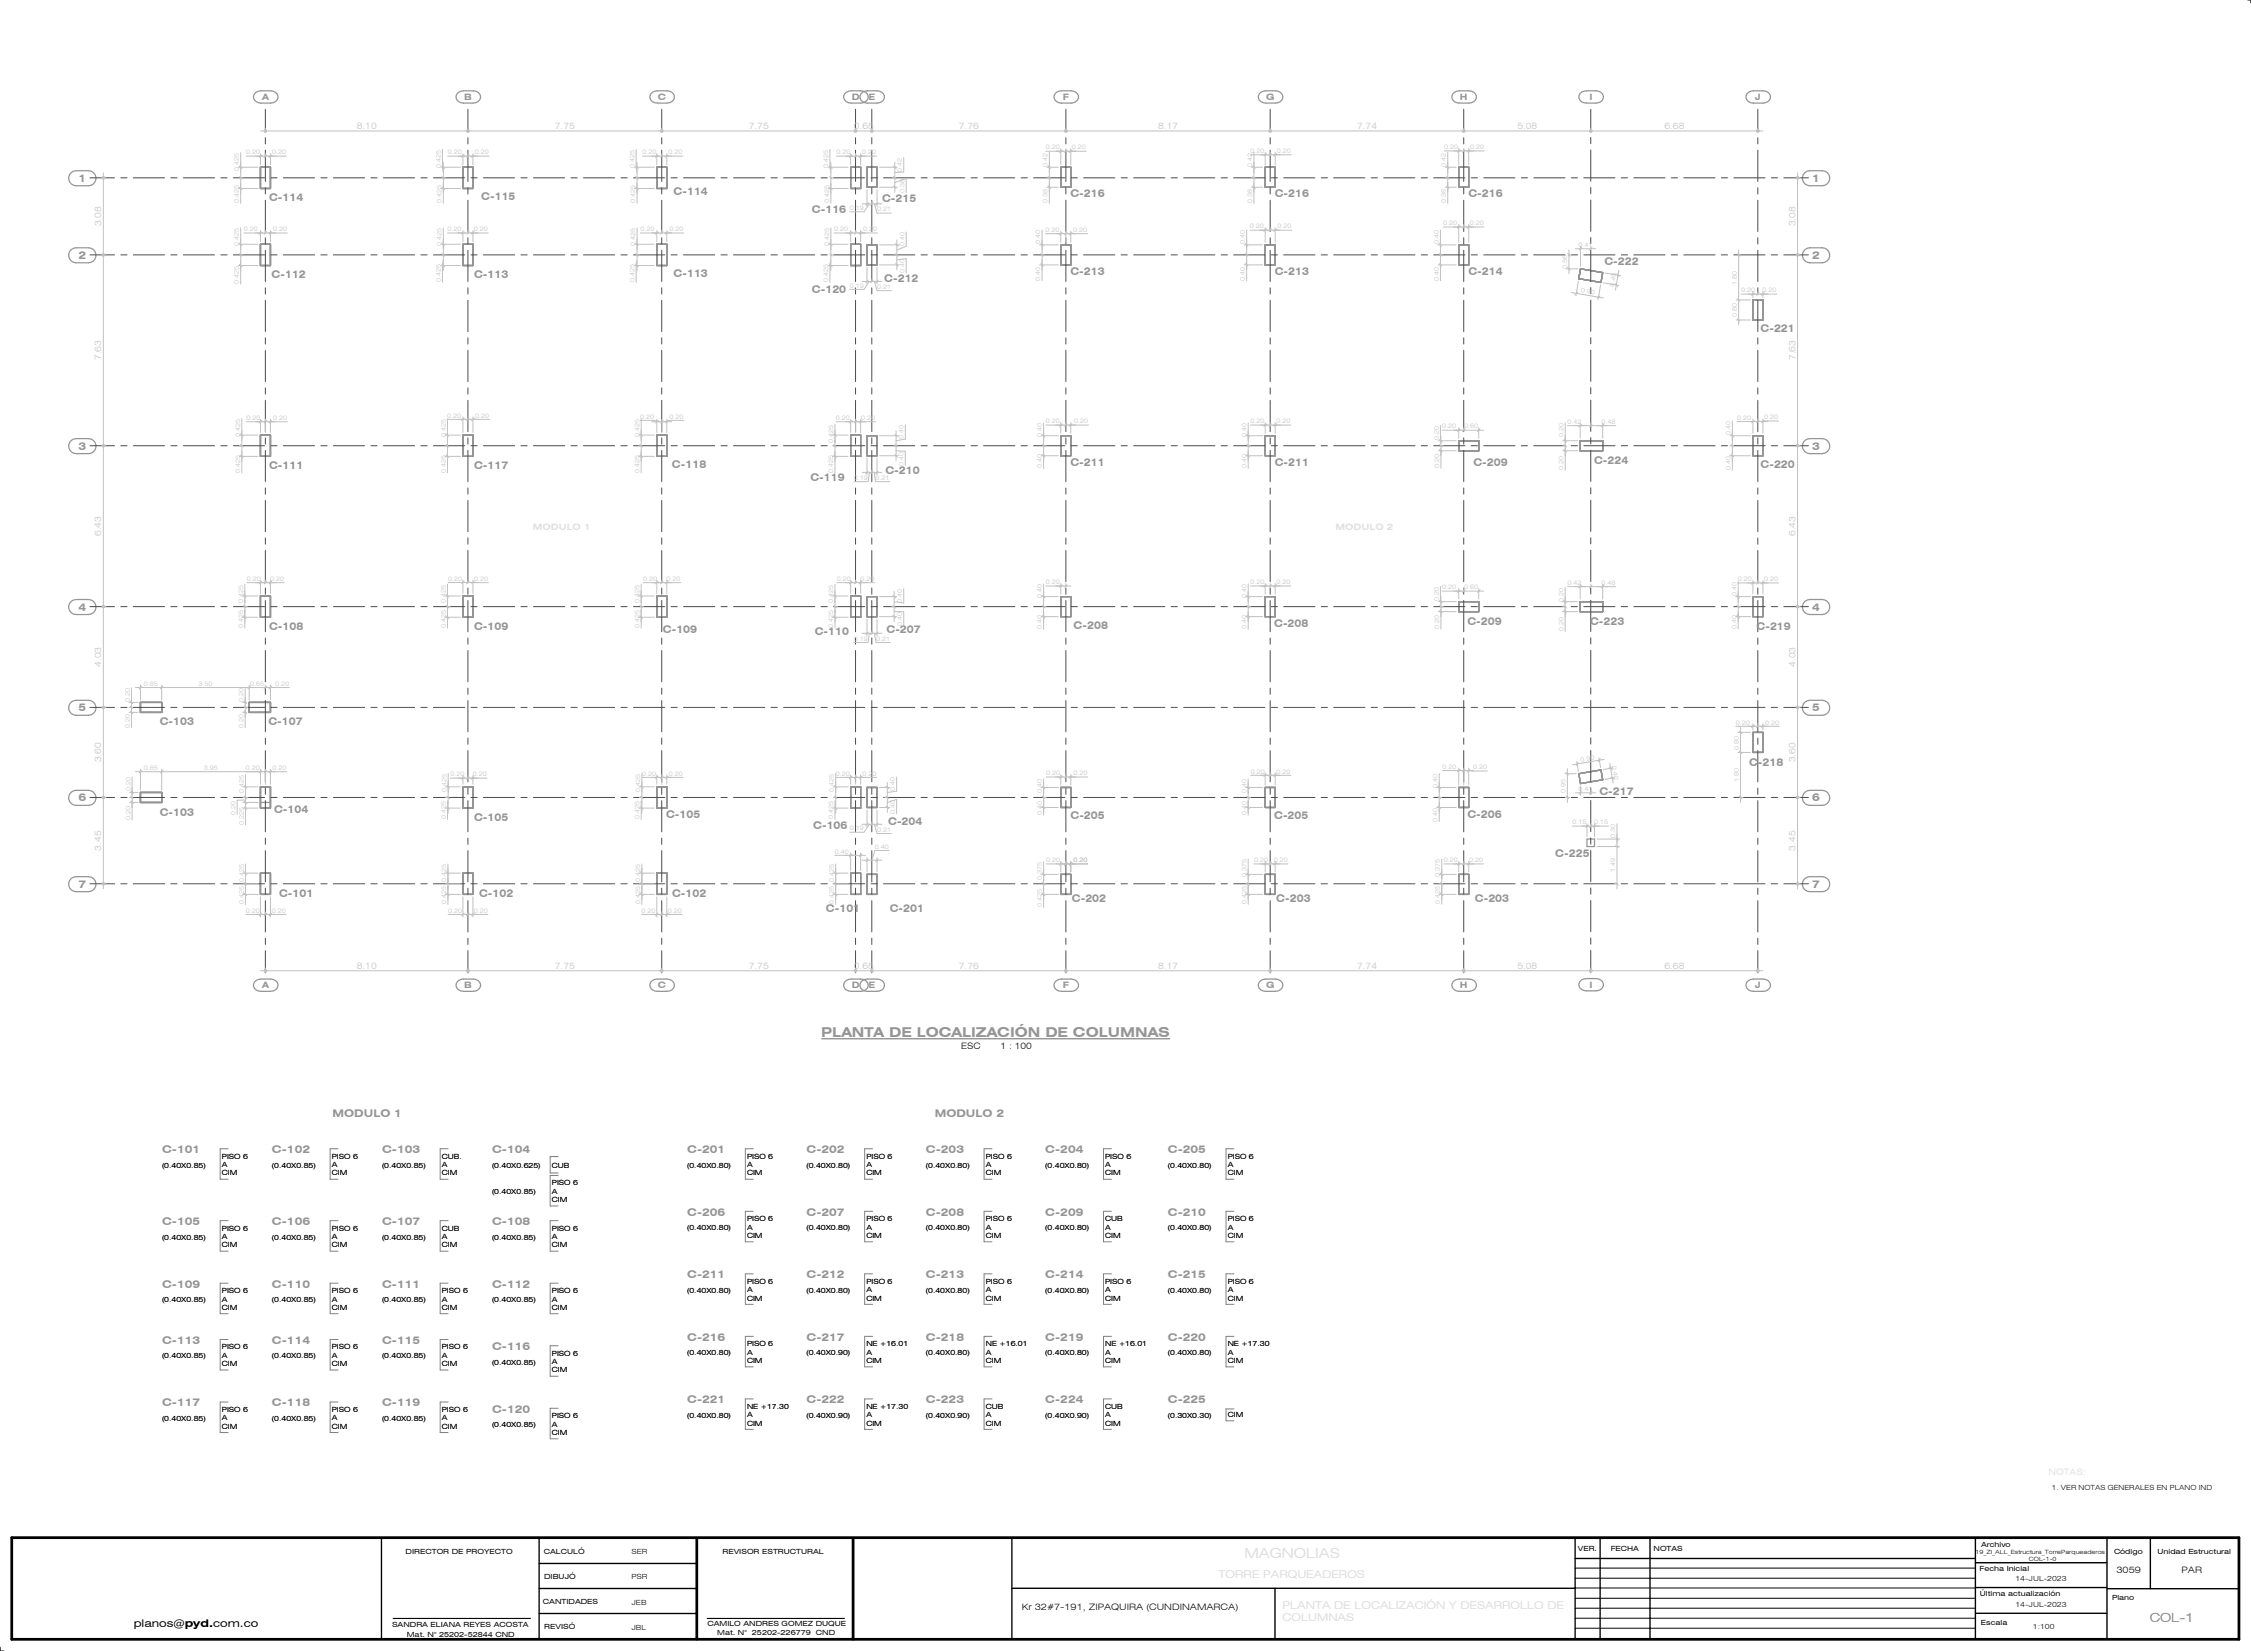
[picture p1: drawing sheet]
<svg xmlns="http://www.w3.org/2000/svg" width="900mm" height="660mm" viewBox="0 0 900 660" stroke-linecap="round" stroke-linejoin="round" font-family="sans-serif">
<defs><g id="words">
<text font-size="5.5" fill="#959595" x="328.4" y="414.7">PLANTA DE LOCALIZACIÓN DE COLUMNAS</text>
<text font-size="4.9" fill="#959595" x="859.6" y="648.5">COL-1</text>
<g font-size="4.2" fill="#959595">
<text x="31.3" y="72.7">1</text>
<text x="724.6" y="72.7">1</text>
<text x="107.6" y="80.3">C-114</text>
<text x="192.4" y="79.8">C-115</text>
<text x="269.3" y="78">C-114</text>
<text x="352.7" y="80.8">C-215</text>
<text x="428" y="78.9">C-216</text>
<text x="509.7" y="78.9">C-216</text>
<text x="587.1" y="78.9">C-216</text>
<text x="324.7" y="85">C-116</text>
<text x="31.3" y="103.5">2</text>
<text x="641.5" y="106.1">C-222</text>
<text x="724.6" y="103.5">2</text>
<text x="108.6" y="111.1">C-112</text>
<text x="189.5" y="111.1">C-113</text>
<text x="269.3" y="110.8">C-113</text>
<text x="353.6" y="112.9">C-212</text>
<text x="428" y="109.9">C-213</text>
<text x="509.7" y="109.9">C-213</text>
<text x="587.1" y="109.9">C-214</text>
<text x="324.7" y="116.9">C-120</text>
<text x="704" y="132.7">C-221</text>
<text x="31.3" y="179.8">3</text>
<text x="724.6" y="179.8">3</text>
<text x="637.4" y="185.4">C-224</text>
<text x="107.6" y="187.4">C-111</text>
<text x="189.5" y="187.4">C-117</text>
<text x="268.7" y="187.1">C-118</text>
<text x="354" y="189.4">C-210</text>
<text x="428" y="186.2">C-211</text>
<text x="509.7" y="186.2">C-211</text>
<text x="589.1" y="186.2">C-209</text>
<text x="704" y="187">C-220</text>
<text x="324" y="192.4">C-119</text>
<text x="31.3" y="244.1">4</text>
<text x="724.6" y="244.1">4</text>
<text x="107.6" y="251.7">C-108</text>
<text x="189.5" y="251.7">C-109</text>
<text x="429.3" y="251.4">C-208</text>
<text x="509.5" y="250.5">C-208</text>
<text x="586.7" y="249.7">C-209</text>
<text x="635.8" y="249.7">C-223</text>
<text x="702.4" y="251.7">C-219</text>
<text x="265.1" y="253.2">C-109</text>
<text x="325.8" y="253.8">C-110</text>
<text x="354.5" y="253.1">C-207</text>
<text x="31.3" y="284.4">5</text>
<text x="724.6" y="284.4">5</text>
<text x="63.9" y="290">C-103</text>
<text x="107.3" y="290">C-107</text>
<text x="699.4" y="306">C-218</text>
<text x="639.5" y="317.7">C-217</text>
<text x="31.3" y="320.4">6</text>
<text x="724.6" y="320.4">6</text>
<text x="63.9" y="326">C-103</text>
<text x="109.6" y="324.9">C-104</text>
<text x="189.5" y="328">C-105</text>
<text x="266.3" y="326.9">C-105</text>
<text x="355.1" y="329.7">C-204</text>
<text x="428.1" y="327.5">C-205</text>
<text x="509.5" y="327.5">C-205</text>
<text x="586.7" y="327">C-206</text>
<text x="325.2" y="331.5">C-106</text>
<text x="621.9" y="342.7">C-225</text>
<text x="31.3" y="354.9">7</text>
<text x="111.6" y="358.5">C-101</text>
<text x="191.5" y="358.5">C-102</text>
<text x="268.8" y="358.5">C-102</text>
<text x="724.6" y="354.9">7</text>
<text x="330.2" y="364.5">C-101</text>
<text x="355.8" y="364.7">C-201</text>
<text x="428.6" y="360.8">C-202</text>
<text x="510.3" y="360.8">C-203</text>
<text x="589.7" y="360.8">C-203</text>
<text x="133" y="446.4">MODULO 1</text>
<text x="373.8" y="446.4">MODULO 2</text>
<text x="64.8" y="460.9">C-101</text>
<text x="108.7" y="460.9">C-102</text>
<text x="152.7" y="460.9">C-103</text>
<text x="196.7" y="460.9">C-104</text>
<text x="274.8" y="460.9">C-201</text>
<text x="322.5" y="460.9">C-202</text>
<text x="370.2" y="460.9">C-203</text>
<text x="418" y="460.9">C-204</text>
<text x="467" y="460.9">C-205</text>
<text x="274.8" y="485.9">C-206</text>
<text x="322.5" y="485.9">C-207</text>
<text x="370.2" y="485.9">C-208</text>
<text x="418" y="485.9">C-209</text>
<text x="467" y="485.9">C-210</text>
<text x="64.8" y="489.7">C-105</text>
<text x="108.7" y="489.7">C-106</text>
<text x="152.7" y="489.7">C-107</text>
<text x="196.7" y="489.7">C-108</text>
<text x="64.8" y="514.7">C-109</text>
<text x="108.7" y="514.7">C-110</text>
<text x="152.7" y="514.7">C-111</text>
<text x="196.7" y="514.7">C-112</text>
<text x="274.8" y="510.9">C-211</text>
<text x="322.5" y="510.9">C-212</text>
<text x="370.2" y="510.9">C-213</text>
<text x="418" y="510.9">C-214</text>
<text x="467" y="510.9">C-215</text>
<text x="64.8" y="537.2">C-113</text>
<text x="108.7" y="537.2">C-114</text>
<text x="152.7" y="537.2">C-115</text>
<text x="196.7" y="539.7">C-116</text>
<text x="274.8" y="535.9">C-216</text>
<text x="322.5" y="535.9">C-217</text>
<text x="370.2" y="535.9">C-218</text>
<text x="418" y="535.9">C-219</text>
<text x="467" y="535.9">C-220</text>
<text x="64.8" y="562.2">C-117</text>
<text x="108.7" y="562.2">C-118</text>
<text x="152.7" y="562.2">C-119</text>
<text x="274.8" y="560.9">C-221</text>
<text x="322.5" y="560.9">C-222</text>
<text x="370.2" y="560.9">C-223</text>
<text x="418" y="560.9">C-224</text>
<text x="467" y="560.9">C-225</text>
<text x="196.7" y="564.7">C-120</text>
</g>
<text font-size="4.2" x="53.5" y="650.6">planos@pyd.com.co</text>
<g font-size="3.5" fill="#959595">
<text x="104.8" y="40">A</text>
<text x="185.6" y="40">B</text>
<text x="263" y="40">C</text>
<text x="340.6" y="40">D</text>
<text x="347.3" y="40">E</text>
<text x="425" y="40">F</text>
<text x="506.2" y="40">G</text>
<text x="583.8" y="40">H</text>
<text x="635.5" y="40">I</text>
<text x="701.8" y="40">J</text>
<text x="104.8" y="395.1">A</text>
<text x="185.6" y="395.1">B</text>
<text x="263" y="395.1">C</text>
<text x="340.6" y="395.1">D</text>
<text x="347.3" y="395.1">E</text>
<text x="425" y="395.1">F</text>
<text x="506.2" y="395.1">G</text>
<text x="583.8" y="395.1">H</text>
<text x="635.5" y="394.9">I</text>
<text x="701.8" y="395.1">J</text>
</g>
<g font-size="3.5" fill="#c0c0c0">
<text x="142.6" y="51.5">8.10</text>
<text x="221.9" y="51.5">7.75</text>
<text x="299.4" y="51.5">7.75</text>
<text x="341.4" y="51.5">0.65</text>
<text x="383.4" y="51.5">7.76</text>
<text x="463.1" y="51.5">8.17</text>
<text x="542.6" y="51.5">7.74</text>
<text x="606.7" y="51.5">5.08</text>
<text x="665.5" y="51.5">6.68</text>
<text x="40.5" y="90.4" transform="rotate(-90 40.5 90.4)">3.08</text>
<text x="717.9" y="90.4" transform="rotate(-90 717.9 90.4)">3.08</text>
<text x="40.5" y="144" transform="rotate(-90 40.5 144)">7.63</text>
<text x="717.9" y="144" transform="rotate(-90 717.9 144)">7.63</text>
<text x="40.5" y="214.3" transform="rotate(-90 40.5 214.3)">6.43</text>
<text x="717.9" y="214.3" transform="rotate(-90 717.9 214.3)">6.43</text>
<text x="40.5" y="266.6" transform="rotate(-90 40.5 266.6)">4.03</text>
<text x="717.9" y="266.6" transform="rotate(-90 717.9 266.6)">4.03</text>
<text x="40.5" y="304.7" transform="rotate(-90 40.5 304.7)">3.60</text>
<text x="717.9" y="304.7" transform="rotate(-90 717.9 304.7)">3.60</text>
<text x="40.5" y="340" transform="rotate(-90 40.5 340)">3.45</text>
<text x="717.9" y="340" transform="rotate(-90 717.9 340)">3.45</text>
<text x="142.6" y="387.2">8.10</text>
<text x="221.9" y="387.2">7.75</text>
<text x="299.4" y="387.2">7.75</text>
<text x="341.4" y="387.2">0.65</text>
<text x="383.4" y="387.2">7.76</text>
<text x="463.1" y="387.2">8.17</text>
<text x="542.6" y="387.2">7.74</text>
<text x="606.7" y="387.2">5.08</text>
<text x="665.5" y="387.2">6.68</text>
</g>
<g font-size="3.5">
<text x="384.3" y="419.2">ESC</text>
<text x="400.1" y="419.2">1 : 100</text>
<text x="846.3" y="629">3059</text>
<text x="872.3" y="629">PAR</text>
<text x="408.6" y="643.4">Kr 32#7-191, ZIPAQUIRA (CUNDINAMARCA)</text>
</g>
<g font-size="2.8">
<text x="64.8" y="466.8">(0.40X0.85)</text>
<text x="88.7" y="463.1">PISO 6</text>
<text x="88.7" y="466.5">A</text>
<text x="108.7" y="466.8">(0.40X0.85)</text>
<text x="132.7" y="463.1">PISO 6</text>
<text x="132.7" y="466.5">A</text>
<text x="152.7" y="466.8">(0.40X0.85)</text>
<text x="176.7" y="463.1">CUB.</text>
<text x="176.7" y="466.5">A</text>
<text x="196.7" y="466.8">(0.40X0.625)</text>
<text x="220.7" y="466.8">CUB</text>
<text x="274.8" y="466.8">(0.40X0.80)</text>
<text x="298.7" y="463.1">PISO 6</text>
<text x="298.7" y="466.5">A</text>
<text x="322.5" y="466.8">(0.40X0.80)</text>
<text x="346.4" y="463.1">PISO 6</text>
<text x="346.4" y="466.5">A</text>
<text x="370.2" y="466.8">(0.40X0.80)</text>
<text x="394.2" y="463.1">PISO 6</text>
<text x="394.2" y="466.5">A</text>
<text x="418" y="466.8">(0.40X0.80)</text>
<text x="441.9" y="463.1">PISO 6</text>
<text x="441.9" y="466.5">A</text>
<text x="467" y="466.8">(0.40X0.80)</text>
<text x="490.9" y="463.1">PISO 6</text>
<text x="490.9" y="466.5">A</text>
<text x="88.7" y="469.9">CIM</text>
<text x="132.7" y="469.9">CIM</text>
<text x="176.7" y="469.9">CIM</text>
<text x="220.7" y="473.8">PISO 6</text>
<text x="298.7" y="469.9">CIM</text>
<text x="346.4" y="469.9">CIM</text>
<text x="394.2" y="469.9">CIM</text>
<text x="441.9" y="469.9">CIM</text>
<text x="490.9" y="469.9">CIM</text>
<text x="196.7" y="477.5">(0.40X0.85)</text>
<text x="220.7" y="477.2">A</text>
<text x="220.7" y="480.6">CIM</text>
<text x="88.7" y="491.9">PISO 6</text>
<text x="132.7" y="491.9">PISO 6</text>
<text x="176.7" y="491.9">CUB</text>
<text x="220.7" y="491.9">PISO 6</text>
<text x="274.8" y="491.8">(0.40X0.80)</text>
<text x="298.7" y="488.1">PISO 6</text>
<text x="298.7" y="491.5">A</text>
<text x="322.5" y="491.8">(0.40X0.80)</text>
<text x="346.4" y="488.1">PISO 6</text>
<text x="346.4" y="491.5">A</text>
<text x="370.2" y="491.8">(0.40X0.80)</text>
<text x="394.2" y="488.1">PISO 6</text>
<text x="394.2" y="491.5">A</text>
<text x="418" y="491.8">(0.40X0.80)</text>
<text x="441.9" y="488.1">CUB</text>
<text x="441.9" y="491.5">A</text>
<text x="467" y="491.8">(0.40X0.80)</text>
<text x="490.9" y="488.1">PISO 6</text>
<text x="490.9" y="491.5">A</text>
<text x="64.8" y="495.5">(0.40X0.85)</text>
<text x="88.7" y="495.3">A</text>
<text x="108.7" y="495.5">(0.40X0.85)</text>
<text x="132.7" y="495.3">A</text>
<text x="152.7" y="495.5">(0.40X0.85)</text>
<text x="176.7" y="495.3">A</text>
<text x="196.7" y="495.5">(0.40X0.85)</text>
<text x="220.7" y="495.3">A</text>
<text x="298.7" y="494.9">CIM</text>
<text x="346.4" y="494.9">CIM</text>
<text x="394.2" y="494.9">CIM</text>
<text x="441.9" y="494.9">CIM</text>
<text x="490.9" y="494.9">CIM</text>
<text x="88.7" y="498.6">CIM</text>
<text x="132.7" y="498.6">CIM</text>
<text x="176.7" y="498.6">CIM</text>
<text x="220.7" y="498.6">CIM</text>
<text x="298.7" y="513.1">PISO 6</text>
<text x="346.4" y="513.1">PISO 6</text>
<text x="394.2" y="513.1">PISO 6</text>
<text x="441.9" y="513.1">PISO 6</text>
<text x="490.9" y="513.1">PISO 6</text>
<text x="64.8" y="520.5">(0.40X0.85)</text>
<text x="88.7" y="516.9">PISO 6</text>
<text x="88.7" y="520.3">A</text>
<text x="108.7" y="520.5">(0.40X0.85)</text>
<text x="132.7" y="516.9">PISO 6</text>
<text x="132.7" y="520.3">A</text>
<text x="152.7" y="520.5">(0.40X0.85)</text>
<text x="176.7" y="516.9">PISO 6</text>
<text x="176.7" y="520.3">A</text>
<text x="196.7" y="520.5">(0.40X0.85)</text>
<text x="220.7" y="516.9">PISO 6</text>
<text x="220.7" y="520.3">A</text>
<text x="274.8" y="516.8">(0.40X0.80)</text>
<text x="298.7" y="516.5">A</text>
<text x="298.7" y="519.9">CIM</text>
<text x="322.5" y="516.8">(0.40X0.80)</text>
<text x="346.4" y="516.5">A</text>
<text x="346.4" y="519.9">CIM</text>
<text x="370.2" y="516.8">(0.40X0.80)</text>
<text x="394.2" y="516.5">A</text>
<text x="394.2" y="519.9">CIM</text>
<text x="418" y="516.8">(0.40X0.80)</text>
<text x="441.9" y="516.5">A</text>
<text x="441.9" y="519.9">CIM</text>
<text x="467" y="516.8">(0.40X0.80)</text>
<text x="490.9" y="516.5">A</text>
<text x="490.9" y="519.9">CIM</text>
<text x="88.7" y="523.6">CIM</text>
<text x="132.7" y="523.6">CIM</text>
<text x="176.7" y="523.6">CIM</text>
<text x="220.7" y="523.6">CIM</text>
<text x="88.7" y="539.4">PISO 6</text>
<text x="132.7" y="539.4">PISO 6</text>
<text x="176.7" y="539.4">PISO 6</text>
<text x="298.7" y="538.1">PISO 6</text>
<text x="346.4" y="538.1">NE +16.01</text>
<text x="394.2" y="538.1">NE +16.01</text>
<text x="441.9" y="538.1">NE +16.01</text>
<text x="490.9" y="538.1">NE +17.30</text>
<text x="64.8" y="543">(0.40X0.85)</text>
<text x="88.7" y="542.8">A</text>
<text x="108.7" y="543">(0.40X0.85)</text>
<text x="132.7" y="542.8">A</text>
<text x="152.7" y="543">(0.40X0.85)</text>
<text x="176.7" y="542.8">A</text>
<text x="196.7" y="545.5">(0.40X0.85)</text>
<text x="220.7" y="541.9">PISO 6</text>
<text x="220.7" y="545.3">A</text>
<text x="274.8" y="541.8">(0.40X0.80)</text>
<text x="298.7" y="541.5">A</text>
<text x="298.7" y="544.9">CIM</text>
<text x="322.5" y="541.8">(0.40X0.90)</text>
<text x="346.4" y="541.5">A</text>
<text x="346.4" y="544.9">CIM</text>
<text x="370.2" y="541.8">(0.40X0.80)</text>
<text x="394.2" y="541.5">A</text>
<text x="394.2" y="544.9">CIM</text>
<text x="418" y="541.8">(0.40X0.80)</text>
<text x="441.9" y="541.5">A</text>
<text x="441.9" y="544.9">CIM</text>
<text x="467" y="541.8">(0.40X0.80)</text>
<text x="490.9" y="541.5">A</text>
<text x="490.9" y="544.9">CIM</text>
<text x="88.7" y="546.1">CIM</text>
<text x="132.7" y="546.1">CIM</text>
<text x="176.7" y="546.1">CIM</text>
<text x="220.7" y="548.6">CIM</text>
<text x="298.7" y="563.1">NE +17.30</text>
<text x="346.4" y="563.1">NE +17.30</text>
<text x="394.2" y="563.1">CUB</text>
<text x="441.9" y="563.1">CUB</text>
<text x="64.8" y="568">(0.40X0.85)</text>
<text x="88.7" y="564.4">PISO 6</text>
<text x="88.7" y="567.8">A</text>
<text x="108.7" y="568">(0.40X0.85)</text>
<text x="132.7" y="564.4">PISO 6</text>
<text x="132.7" y="567.8">A</text>
<text x="152.7" y="568">(0.40X0.85)</text>
<text x="176.7" y="564.4">PISO 6</text>
<text x="176.7" y="567.8">A</text>
<text x="220.7" y="566.9">PISO 6</text>
<text x="274.8" y="566.8">(0.40X0.80)</text>
<text x="298.7" y="566.5">A</text>
<text x="298.7" y="569.9">CIM</text>
<text x="322.5" y="566.8">(0.40X0.90)</text>
<text x="346.4" y="566.5">A</text>
<text x="346.4" y="569.9">CIM</text>
<text x="370.2" y="566.8">(0.40X0.90)</text>
<text x="394.2" y="566.5">A</text>
<text x="394.2" y="569.9">CIM</text>
<text x="418" y="566.8">(0.40X0.90)</text>
<text x="441.9" y="566.5">A</text>
<text x="441.9" y="569.9">CIM</text>
<text x="467" y="566.8">(0.30X0.30)</text>
<text x="490.9" y="566.6">CIM</text>
<text x="88.7" y="571.1">CIM</text>
<text x="132.7" y="571.1">CIM</text>
<text x="176.7" y="571.1">CIM</text>
<text x="196.7" y="570.5">(0.40X0.85)</text>
<text x="220.7" y="570.3">A</text>
<text x="220.7" y="573.6">CIM</text>
<text x="820.4" y="595.8">1. VER NOTAS GENERALES EN PLANO IND</text>
<text x="162.2" y="621.1">DIRECTOR DE PROYECTO</text>
<text x="217.4" y="621.1">CALCULÓ</text>
<text x="252.5" y="621.2">SER</text>
<text x="288.9" y="621.1">REVISOR ESTRUCTURAL</text>
<text x="630.9" y="620">VER.</text>
<text x="644.1" y="620">FECHA</text>
<text x="661.2" y="620">NOTAS</text>
<text x="792.1" y="618.5">Archivo</text>
<text x="845.3" y="621">Código</text>
<text x="862.7" y="621">Unidad Estructural</text>
<text x="791.6" y="627.9">Fecha Inicial</text>
<text x="217.6" y="631">DIBUJÓ</text>
<text x="252.5" y="631.1">PSR</text>
<text x="805.9" y="632">14-JUL-2023</text>
<text x="217.1" y="641">CANTIDADES</text>
<text x="252.5" y="641.5">JEB</text>
<text x="791.7" y="638.1">Última actualización</text>
<text x="844.5" y="639.5">Plano</text>
<text x="805.9" y="642.5">14-JUL-2023</text>
<text x="156.8" y="650.5">SANDRA ELIANA REYES ACOSTA</text>
<text x="217.6" y="651">REVISÓ</text>
<text x="252.5" y="651.4">JBL</text>
<text x="282.9" y="650.1">CAMILO ANDRES GOMEZ DUQUE</text>
<text x="286.8" y="653.6">Mat. N°</text>
<text x="300.7" y="653.6">25202-226779</text>
<text x="326.2" y="653.6">CND</text>
<text x="792.1" y="649.5">Escala</text>
<text x="812.9" y="651.2">1:100</text>
<text x="162.7" y="654.2">Mat. N° 25202-52844 CND</text>
</g>
<g font-size="2.5" fill="#c0c0c0">
<text x="418.1" y="59.8">0.20</text>
<text x="428.6" y="59.8">0.20</text>
<text x="577.5" y="59.6">0.20</text>
<text x="587.8" y="59.6">0.20</text>
<text x="98.4" y="61.7">0.20</text>
<text x="108.8" y="61.7">0.20</text>
<text x="179" y="61.7">0.20</text>
<text x="189.9" y="61.7">0.20</text>
<text x="256.9" y="61.7">0.20</text>
<text x="267.3" y="61.7">0.20</text>
<text x="334.4" y="61.7">0.20</text>
<text x="344.8" y="61.7">0.20</text>
<text x="500.1" y="61.2">0.20</text>
<text x="510.6" y="61.2">0.20</text>
<text x="95.5" y="68.4" transform="rotate(-90 95.5 68.4)">0.425</text>
<text x="176.2" y="67.1" transform="rotate(-90 176.2 67.1)">0.425</text>
<text x="253.7" y="67.1" transform="rotate(-90 253.7 67.1)">0.425</text>
<text x="331.2" y="67.1" transform="rotate(-90 331.2 67.1)">0.425</text>
<text x="360.7" y="68.8" transform="rotate(-90 360.7 68.8)">0.42</text>
<text x="418.9" y="66.6" transform="rotate(-90 418.9 66.6)">0.42</text>
<text x="500.7" y="66.6" transform="rotate(-90 500.7 66.6)">0.42</text>
<text x="578.2" y="66.6" transform="rotate(-90 578.2 66.6)">0.42</text>
<text x="361.7" y="77" transform="rotate(-90 361.7 77)">0.38</text>
<text x="95.5" y="81.3" transform="rotate(-90 95.5 81.3)">0.425</text>
<text x="176.6" y="81.3" transform="rotate(-90 176.6 81.3)">0.425</text>
<text x="254" y="81.3" transform="rotate(-90 254 81.3)">0.425</text>
<text x="331.5" y="81.3" transform="rotate(-90 331.5 81.3)">0.425</text>
<text x="339.8" y="84">0.19</text>
<text x="500.7" y="81.3" transform="rotate(-90 500.7 81.3)">0.38</text>
<text x="578.2" y="81.3" transform="rotate(-90 578.2 81.3)">0.38</text>
<text x="350.7" y="84.5">0.21</text>
<text x="97.6" y="92.4">0.20</text>
<text x="109.2" y="92.4">0.20</text>
<text x="179" y="92.4">0.20</text>
<text x="189.5" y="92.4">0.20</text>
<text x="256" y="92.4">0.20</text>
<text x="267.7" y="92.4">0.20</text>
<text x="333.5" y="92.4">0.20</text>
<text x="345.2" y="92.4">0.20</text>
<text x="418" y="92.7">0.20</text>
<text x="499.8" y="91.3">0.20</text>
<text x="510.9" y="91.3">0.20</text>
<text x="577.1" y="90">0.20</text>
<text x="587.7" y="90">0.20</text>
<text x="95.5" y="98.5" transform="rotate(-90 95.5 98.5)">0.425</text>
<text x="176.6" y="98.5" transform="rotate(-90 176.6 98.5)">0.425</text>
<text x="254" y="98.5" transform="rotate(-90 254 98.5)">0.425</text>
<text x="331.5" y="98.5" transform="rotate(-90 331.5 98.5)">0.425</text>
<text x="361.7" y="98.4" transform="rotate(-90 361.7 98.4)">0.40</text>
<text x="416" y="97.7" transform="rotate(-90 416 97.7)">0.40</text>
<text x="497.8" y="97.7" transform="rotate(-90 497.8 97.7)">0.40</text>
<text x="575.3" y="97.7" transform="rotate(-90 575.3 97.7)">0.40</text>
<text x="631.2" y="98.7">0.41</text>
<text x="626.7" y="107.5" transform="rotate(-90 626.7 107.5)">0.56</text>
<text x="95.5" y="113.6" transform="rotate(-90 95.5 113.6)">0.425</text>
<text x="176.2" y="112.9" transform="rotate(-90 176.2 112.9)">0.425</text>
<text x="253.7" y="112.9" transform="rotate(-90 253.7 112.9)">0.425</text>
<text x="331.2" y="112.9" transform="rotate(-90 331.2 112.9)">0.425</text>
<text x="361.7" y="109.1" transform="rotate(-90 361.7 109.1)">0.40</text>
<text x="416" y="112.2" transform="rotate(-90 416 112.2)">0.40</text>
<text x="497.8" y="112.2" transform="rotate(-90 497.8 112.2)">0.40</text>
<text x="575.3" y="112.2" transform="rotate(-90 575.3 112.2)">0.40</text>
<text x="694.5" y="113.7" transform="rotate(-90 694.5 113.7)">1.80</text>
<text x="339.8" y="115">0.19</text>
<text x="350.7" y="115.5">0.21</text>
<text x="632.1" y="116.9" transform="rotate(10 632.1 116.9)">0.90</text>
<text x="645.5" y="114.7" transform="rotate(-80 645.5 114.7)">0.40</text>
<text x="696.2" y="116.9">0.20</text>
<text x="704.7" y="116.9">0.20</text>
<text x="694.5" y="126.8" transform="rotate(-90 694.5 126.8)">0.80</text>
<text x="98.6" y="167.9">0.20</text>
<text x="256" y="167.4">0.20</text>
<text x="334.3" y="167.9">0.20</text>
<text x="344.4" y="167.9">0.20</text>
<text x="705.4" y="167.6">0.20</text>
<text x="418.2" y="169.2">0.20</text>
<text x="429.6" y="169.2">0.20</text>
<text x="500" y="169.2">0.20</text>
<text x="510.4" y="169.2">0.20</text>
<text x="585.4" y="171.3">0.60</text>
<text x="626.8" y="169.4">0.42</text>
<text x="640.4" y="169.4">0.48</text>
<text x="96" y="174.8" transform="rotate(-90 96 174.8)">0.425</text>
<text x="178.2" y="174.8" transform="rotate(-90 178.2 174.8)">0.425</text>
<text x="255.7" y="174.8" transform="rotate(-90 255.7 174.8)">0.425</text>
<text x="333.2" y="176.9" transform="rotate(-90 333.2 176.9)">0.425</text>
<text x="361.3" y="175.5" transform="rotate(-90 361.3 175.5)">0.40</text>
<text x="416.6" y="174.8" transform="rotate(-90 416.6 174.8)">0.40</text>
<text x="498.4" y="174.8" transform="rotate(-90 498.4 174.8)">0.40</text>
<text x="575.3" y="175.8" transform="rotate(-90 575.3 175.8)">0.20</text>
<text x="692" y="174" transform="rotate(-90 692 174)">0.40</text>
<text x="96" y="189" transform="rotate(-90 96 189)">0.425</text>
<text x="178.2" y="189" transform="rotate(-90 178.2 189)">0.425</text>
<text x="255.7" y="189" transform="rotate(-90 255.7 189)">0.425</text>
<text x="333.2" y="189" transform="rotate(-90 333.2 189)">0.425</text>
<text x="341.5" y="191.8">0.19</text>
<text x="350.1" y="191.8">0.21</text>
<text x="361.3" y="186.1" transform="rotate(-90 361.3 186.1)">0.40</text>
<text x="416.6" y="187.3" transform="rotate(-90 416.6 187.3)">0.40</text>
<text x="498.4" y="187.3" transform="rotate(-90 498.4 187.3)">0.40</text>
<text x="575.5" y="187.2" transform="rotate(-90 575.5 187.2)">0.20</text>
<text x="692" y="188" transform="rotate(-90 692 188)">0.40</text>
<text x="98.7" y="232.2">0.20</text>
<text x="108" y="232.2">0.20</text>
<text x="179.2" y="232.1">0.20</text>
<text x="189.6" y="232.2">0.20</text>
<text x="257.2" y="232.2">0.20</text>
<text x="266.5" y="232.2">0.20</text>
<text x="334.7" y="232.2">0.20</text>
<text x="344" y="232.2">0.20</text>
<text x="418.2" y="233.5">0.20</text>
<text x="500" y="233.5">0.20</text>
<text x="510.4" y="233.5">0.20</text>
<text x="626.8" y="233.8">0.42</text>
<text x="640.4" y="233.8">0.48</text>
<text x="694.9" y="232.3">0.20</text>
<text x="705.5" y="232.3">0.20</text>
<text x="416.6" y="239.1" transform="rotate(-90 416.6 239.1)">0.40</text>
<text x="498.4" y="239.1" transform="rotate(-90 498.4 239.1)">0.40</text>
<text x="576.6" y="235.6">0.20</text>
<text x="585.4" y="235.6">0.60</text>
<text x="694.3" y="238.2" transform="rotate(-90 694.3 238.2)">0.40</text>
<text x="97.2" y="240.9" transform="rotate(-90 97.2 240.9)">0.425</text>
<text x="178.2" y="240.9" transform="rotate(-90 178.2 240.9)">0.425</text>
<text x="255.7" y="240.9" transform="rotate(-90 255.7 240.9)">0.425</text>
<text x="333.2" y="240.9" transform="rotate(-90 333.2 240.9)">0.425</text>
<text x="360.7" y="241" transform="rotate(-90 360.7 241)">0.40</text>
<text x="575.3" y="240.1" transform="rotate(-90 575.3 240.1)">0.20</text>
<text x="625.1" y="240.6" transform="rotate(-90 625.1 240.6)">0.20</text>
<text x="97.2" y="251.1" transform="rotate(-90 97.2 251.1)">0.425</text>
<text x="178.2" y="251.1" transform="rotate(-90 178.2 251.1)">0.425</text>
<text x="255.7" y="251.1" transform="rotate(-90 255.7 251.1)">0.425</text>
<text x="333.2" y="251.1" transform="rotate(-90 333.2 251.1)">0.425</text>
<text x="360.7" y="250.2" transform="rotate(-90 360.7 250.2)">0.40</text>
<text x="416.6" y="251.6" transform="rotate(-90 416.6 251.6)">0.40</text>
<text x="498.4" y="251.6" transform="rotate(-90 498.4 251.6)">0.40</text>
<text x="575.5" y="251.5" transform="rotate(-90 575.5 251.5)">0.20</text>
<text x="694.3" y="251.4" transform="rotate(-90 694.3 251.4)">0.40</text>
<text x="341.4" y="256.1">0.19</text>
<text x="350.3" y="256.1">0.21</text>
<text x="625.1" y="252.4" transform="rotate(-90 625.1 252.4)">0.20</text>
<text x="100" y="274.1">0.65</text>
<text x="51.9" y="280.7" transform="rotate(-90 51.9 280.7)">0.20</text>
<text x="97.3" y="280.5" transform="rotate(-90 97.3 280.5)">0.20</text>
<text x="51.9" y="290.9" transform="rotate(-90 51.9 290.9)">0.20</text>
<text x="97.3" y="290.9" transform="rotate(-90 97.3 290.9)">0.20</text>
<text x="694.1" y="289.6">0.20</text>
<text x="632.2" y="304.4" transform="rotate(-10 632.2 304.4)">0.90</text>
<text x="98.3" y="307.8">0.20</text>
<text x="108.9" y="307.8">0.20</text>
<text x="180.1" y="310.3">0.20</text>
<text x="189" y="310.3">0.20</text>
<text x="256.8" y="310.1">0.20</text>
<text x="267.4" y="310.1">0.20</text>
<text x="334.3" y="310.1">0.20</text>
<text x="344.9" y="310.1">0.20</text>
<text x="418.4" y="309.9">0.20</text>
<text x="429.2" y="309.9">0.20</text>
<text x="500.1" y="309.2">0.20</text>
<text x="510.4" y="309.2">0.20</text>
<text x="589" y="307.5">0.20</text>
<text x="644.6" y="306.2" transform="rotate(80 644.6 306.2)">0.40</text>
<text x="52.1" y="316.3" transform="rotate(-90 52.1 316.3)">0.20</text>
<text x="97.5" y="317" transform="rotate(-90 97.5 317)">0.425</text>
<text x="178.5" y="316.5" transform="rotate(-90 178.5 316.5)">0.425</text>
<text x="256" y="316.5" transform="rotate(-90 256 316.5)">0.425</text>
<text x="333.5" y="316.5" transform="rotate(-90 333.5 316.5)">0.425</text>
<text x="357.8" y="316.3" transform="rotate(-90 357.8 316.3)">0.40</text>
<text x="416.6" y="317.1" transform="rotate(-90 416.6 317.1)">0.40</text>
<text x="498.4" y="317.1" transform="rotate(-90 498.4 317.1)">0.40</text>
<text x="574.8" y="314.9" transform="rotate(-90 574.8 314.9)">0.40</text>
<text x="631.2" y="316.2">0.41</text>
<text x="52.1" y="327.8" transform="rotate(-90 52.1 327.8)">0.20</text>
<text x="97.5" y="329.7" transform="rotate(-90 97.5 329.7)">0.225</text>
<text x="178.2" y="327.6" transform="rotate(-90 178.2 327.6)">0.425</text>
<text x="255.7" y="327.6" transform="rotate(-90 255.7 327.6)">0.425</text>
<text x="333.2" y="327.6" transform="rotate(-90 333.2 327.6)">0.425</text>
<text x="357.8" y="325.3" transform="rotate(-90 357.8 325.3)">0.40</text>
<text x="416.6" y="325.9" transform="rotate(-90 416.6 325.9)">0.40</text>
<text x="498.4" y="325.9" transform="rotate(-90 498.4 325.9)">0.40</text>
<text x="574.8" y="328.4" transform="rotate(-90 574.8 328.4)">0.40</text>
<text x="628.8" y="329.5">0.15</text>
<text x="637.5" y="329.5">0.15</text>
<text x="339.8" y="332">0.19</text>
<text x="350.7" y="332.5">0.21</text>
<text x="645.9" y="335" transform="rotate(-90 645.9 335)">0.30</text>
<text x="333.8" y="341.2">0.40</text>
<text x="349.8" y="339.3">0.40</text>
<text x="418.4" y="344.6">0.20</text>
<text x="429.2" y="344.6">0.20</text>
<text x="501.4" y="344.6">0.20</text>
<text x="509.3" y="344.6">0.20</text>
<text x="577.4" y="344.6">0.20</text>
<text x="587.4" y="344.6">0.20</text>
<text x="97.5" y="352.7" transform="rotate(-90 97.5 352.7)">0.425</text>
<text x="178.4" y="352.7" transform="rotate(-90 178.4 352.7)">0.425</text>
<text x="255.9" y="352.7" transform="rotate(-90 255.9 352.7)">0.425</text>
<text x="333.4" y="352.7" transform="rotate(-90 333.4 352.7)">0.425</text>
<text x="416.6" y="351.8" transform="rotate(-90 416.6 351.8)">0.375</text>
<text x="498.4" y="350.7" transform="rotate(-90 498.4 350.7)">0.375</text>
<text x="575.8" y="350.7" transform="rotate(-90 575.8 350.7)">0.375</text>
<text x="645.9" y="348.7" transform="rotate(-90 645.9 348.7)">1.49</text>
<text x="97.5" y="361.6" transform="rotate(-90 97.5 361.6)">0.425</text>
<text x="98.3" y="364.8">0.20</text>
<text x="108.6" y="364.8">0.20</text>
<text x="178.4" y="361.6" transform="rotate(-90 178.4 361.6)">0.425</text>
<text x="179.1" y="364.8">0.20</text>
<text x="189.4" y="364.8">0.20</text>
<text x="255.9" y="361.6" transform="rotate(-90 255.9 361.6)">0.425</text>
<text x="256.5" y="364.8">0.20</text>
<text x="267.1" y="364.8">0.20</text>
<text x="333.4" y="361.6" transform="rotate(-90 333.4 361.6)">0.425</text>
<text x="416.6" y="362.7" transform="rotate(-90 416.6 362.7)">0.425</text>
<text x="498.4" y="361.5" transform="rotate(-90 498.4 361.5)">0.425</text>
<text x="575.8" y="361.5" transform="rotate(-90 575.8 361.5)">0.425</text>
</g>
<g font-size="2.3">
<text x="790" y="621.1">19_ZI_ALL_Estructura_TorreParqueaderos</text>
<text x="810.1" y="623.9">_COL-1-0</text>
</g>
</g></defs>
<g fill="none" stroke="#959595" stroke-width=".5">
<path d="M101.7 37.5l.7-.6a10.2 10.2 0 0 1 7.7 0 2.41 2.41 0 0 1 .9 2.9 2.41 2.41 0 0 1-2.8 1.4h-3.9a2.49 2.49 0 0 1-2.4-1 2.49 2.49 0 0 1-.2-2.7zM182.7 37.5l.7-.6a10.2 10.2 0 0 1 7.7 0 2.41 2.41 0 0 1 .8 2.9 2.41 2.41 0 0 1-2.7 1.4h-3.9a2.49 2.49 0 0 1-2.4-1 2.49 2.49 0 0 1-.2-2.7zM260.2 37.5l.7-.6a10.2 10.2 0 0 1 7.7 0 2.41 2.41 0 0 1 .8 2.9 2.41 2.41 0 0 1-2.7 1.4h-3.9a2.49 2.49 0 0 1-2.4-1 2.49 2.49 0 0 1-.2-2.7zM337.7 37.5l.7-.6a10.2 10.2 0 0 1 7.7 0 2.41 2.41 0 0 1 .8 2.9 2.41 2.41 0 0 1-2.7 1.4h-3.9a2.49 2.49 0 0 1-2.4-1 2.49 2.49 0 0 1-.2-2.7zM344.2 37.5l.7-.6a10.2 10.2 0 0 1 7.7 0 2.41 2.41 0 0 1 .8 2.9 2.41 2.41 0 0 1-2.7 1.4h-3.9a2.49 2.49 0 0 1-2.4-1 2.49 2.49 0 0 1-.2-2.7zM421.8 37.5l.7-.6a10.2 10.2 0 0 1 7.7 0 2.41 2.41 0 0 1 .8 2.9 2.41 2.41 0 0 1-2.7 1.4h-3.9a2.49 2.49 0 0 1-2.4-1 2.49 2.49 0 0 1-.2-2.7zM503.5 37.5l.7-.6a10.2 10.2 0 0 1 7.7 0 2.41 2.41 0 0 1 .8 2.9 2.41 2.41 0 0 1-2.7 1.4h-3.9a2.49 2.49 0 0 1-2.4-1 2.49 2.49 0 0 1-.2-2.7zM580.9 37.5l.7-.6a10.2 10.2 0 0 1 7.7 0 2.41 2.41 0 0 1 .8 2.9 2.41 2.41 0 0 1-2.7 1.4h-3.9a2.49 2.49 0 0 1-2.4-1 2.49 2.49 0 0 1-.2-2.7zM631.7 37.5l.7-.6a10.2 10.2 0 0 1 7.7 0 2.41 2.41 0 0 1 .8 2.9 2.41 2.41 0 0 1-2.7 1.4h-3.9a2.49 2.49 0 0 1-2.4-1 2.49 2.49 0 0 1-.2-2.7zM698.5 37.5l.7-.6a10.2 10.2 0 0 1 7.7 0 2.41 2.41 0 0 1 .8 2.9 2.41 2.41 0 0 1-2.7 1.4h-3.9a2.49 2.49 0 0 1-2.4-1 2.49 2.49 0 0 1-.2-2.7zM28.5 68.9a10.7 10.7 0 0 1 7.9-.5 3 3 0 0 1 1.9 3.4 3 3 0 0 1-2.9 2.4h-5a3 3 0 0 1-2.8-1.9 3 3 0 0 1 .9-3.4zM104.1 66.8h4v8.5h-4z"/>
<path d="M185.1 66.8h4v8.5h-4zM262.6 66.8h4v8.5h-4zM340.1 66.8h4v8.5h-4zM346.7 66.8h4v8h-4zM424.2 66.8h4v8h-4zM505.9 66.8h4v8h-4zM583.3 66.8h4v8h-4zM721.8 68.9a10.7 10.7 0 0 1 7.9-.5 3 3 0 0 1 1.9 3.4 3 3 0 0 1-3 2.4h-4.9a3 3 0 0 1-2.8-1.9 3 3 0 0 1 .9-3.4zM28.5 99.7a10.7 10.7 0 0 1 7.9-.5 3 3 0 0 1 1.9 3.4 3 3 0 0 1-2.9 2.4h-5a3 3 0 0 1-2.8-1.9 3 3 0 0 1 .9-3.4zM104.1 97.6h4v8.5h-4zM185.1 97.6h4v8.5h-4zM262.6 97.6h4v8.5h-4z"/>
<path d="M340.1 97.6h4v8.5h-4zM346.7 97.9h4v8h-4zM424.2 97.9h4v8h-4zM505.9 97.9h4v8h-4zM583.3 97.9h4v8h-4zM721.8 99.7a10.7 10.7 0 0 1 7.9-.5 3 3 0 0 1 1.9 3.4 3 3 0 0 1-3 2.4h-4.9a3 3 0 0 1-2.8-1.9 3 3 0 0 1 .9-3.4zM632 107.5l8.9 1.5-.7 3.9-8.9-1.5zM700.9 119.9h4v8h-4zM28.5 176a10.7 10.7 0 0 1 7.9-.5 3 3 0 0 1 1.9 3.4 3 3 0 0 1-2.9 2.4h-5a3 3 0 0 1-2.8-1.9 3 3 0 0 1 .9-3.4zM104.1 173.9h4v8.5h-4zM185.1 173.9h4v8.5h-4zM262.6 173.9h4v8.5h-4z"/>
<path d="M340.1 173.9h4v8.5h-4zM346.7 174.2h4v8h-4zM424.2 174.2h4v8h-4zM505.9 174.2h4v8h-4zM583.3 176.2h8v4h-8zM631.9 176.2h9v4h-9zM700.9 174.2h4v8h-4zM721.8 176a10.7 10.7 0 0 1 7.9-.5 3 3 0 0 1 1.9 3.4 3 3 0 0 1-3 2.4h-4.9a3 3 0 0 1-2.8-1.9 3 3 0 0 1 .9-3.4zM104.1 238.2h4v8.5h-4zM185.1 238.2h4v8.5h-4zM262.6 238.2h4v8.5h-4zM340.1 238.2h4v8.5h-4z"/>
<path d="M346.7 238.5h4v8h-4zM424.2 238.5h4v8h-4zM505.9 238.5h4v8h-4zM700.9 238.5h4v8h-4zM28.5 240.4a10.7 10.7 0 0 1 7.9-.6 3 3 0 0 1 1.9 3.4 3 3 0 0 1-2.9 2.5h-5a3 3 0 0 1-2.8-2 3 3 0 0 1 .9-3.3zM583.3 240.5h8v4h-8zM631.9 240.5h9v4h-9zM721.8 240.4a10.7 10.7 0 0 1 7.9-.6 3 3 0 0 1 1.9 3.4 3 3 0 0 1-3 2.5h-4.9a3 3 0 0 1-2.8-2 3 3 0 0 1 .9-3.3zM28.5 280.6a10.7 10.7 0 0 1 7.9-.5 3 3 0 0 1 1.9 3.4 3 3 0 0 1-2.9 2.4h-5a3 3 0 0 1-2.8-1.9 3 3 0 0 1 .9-3.4zM56.2 280.8h8.5v4h-8.5zM99.6 280.8h8.5v4h-8.5zM700.9 292.8h4v8h-4z"/>
<path d="M721.8 280.6a10.7 10.7 0 0 1 7.9-.5 3 3 0 0 1 1.9 3.4 3 3 0 0 1-3 2.4h-4.9a3 3 0 0 1-2.8-1.9 3 3 0 0 1 .9-3.4zM28.5 316.6a10.7 10.7 0 0 1 7.9-.5 3 3 0 0 1 1.9 3.4 3 3 0 0 1-2.9 2.4h-5a3 3 0 0 1-2.8-1.9 3 3 0 0 1 .9-3.4zM56.2 316.8h8.5v4h-8.5zM104.1 314.5h4v8.5h-4zM185.1 314.5h4v8.5h-4zM262.6 314.5h4v8.5h-4zM340.1 314.5h4v8.5h-4zM346.7 314.8h4v8h-4zM424.2 314.8h4v8h-4zM505.9 314.8h4v8h-4zM583.3 314.8h4v8h-4zM631.3 309.3l8.9-1.5 .7 3.9-8.9 1.5z"/>
<path d="M721.8 316.6a10.7 10.7 0 0 1 7.9-.5 3 3 0 0 1 1.9 3.4 3 3 0 0 1-3 2.4h-4.9a3 3 0 0 1-2.8-1.9 3 3 0 0 1 .9-3.4zM104.1 320.8h4M634.6 335.4h3v3h-3zM28.5 351.1a10.7 10.7 0 0 1 7.9-.5 3 3 0 0 1 1.9 3.4 3 3 0 0 1-2.9 2.4h-5a3 3 0 0 1-2.8-1.9 3 3 0 0 1 .9-3.4zM104.1 349h4v8.5h-4zM185.1 349h4v8.5h-4zM262.6 349h4v8.5h-4zM340.1 349h4v8.5h-4zM346.7 349.5h4v8h-4zM424.2 349.5h4v8h-4zM505.9 349.5h4v8h-4zM583.3 349.5h4v8h-4z"/>
<path d="M721.8 351.1a10.7 10.7 0 0 1 7.9-.5 3 3 0 0 1 1.9 3.4 3 3 0 0 1-3 2.4h-4.9a3 3 0 0 1-2.8-1.9 3 3 0 0 1 .9-3.4zM101.7 392.6l.7-.6a10.2 10.2 0 0 1 7.7 0 2.41 2.41 0 0 1 .9 2.9 2.41 2.41 0 0 1-2.8 1.4h-3.9a2.49 2.49 0 0 1-2.4-1 2.49 2.49 0 0 1-.2-2.7zM182.7 392.6l.7-.6a10.2 10.2 0 0 1 7.7 0 2.41 2.41 0 0 1 .8 2.9 2.41 2.41 0 0 1-2.7 1.4h-3.9a2.49 2.49 0 0 1-2.4-1 2.49 2.49 0 0 1-.2-2.7zM260.2 392.6l.7-.6a10.2 10.2 0 0 1 7.7 0 2.41 2.41 0 0 1 .8 2.9 2.41 2.41 0 0 1-2.7 1.4h-3.9a2.49 2.49 0 0 1-2.4-1 2.49 2.49 0 0 1-.2-2.7zM337.7 392.6l.7-.6a10.2 10.2 0 0 1 7.7 0 2.41 2.41 0 0 1 .8 2.9 2.41 2.41 0 0 1-2.7 1.4h-3.9a2.49 2.49 0 0 1-2.4-1 2.49 2.49 0 0 1-.2-2.7zM344.2 392.6l.7-.6a10.2 10.2 0 0 1 7.7 0 2.41 2.41 0 0 1 .8 2.9 2.41 2.41 0 0 1-2.7 1.4h-3.9a2.49 2.49 0 0 1-2.4-1 2.49 2.49 0 0 1-.2-2.7zM421.8 392.6l.7-.6a10.2 10.2 0 0 1 7.7 0 2.41 2.41 0 0 1 .8 2.9 2.41 2.41 0 0 1-2.7 1.4h-3.9a2.49 2.49 0 0 1-2.4-1 2.49 2.49 0 0 1-.2-2.7zM503.5 392.6l.7-.6a10.2 10.2 0 0 1 7.7 0 2.41 2.41 0 0 1 .8 2.9 2.41 2.41 0 0 1-2.7 1.4h-3.9a2.49 2.49 0 0 1-2.4-1 2.49 2.49 0 0 1-.2-2.7zM580.9 392.6l.7-.6a10.2 10.2 0 0 1 7.7 0 2.41 2.41 0 0 1 .8 2.9 2.41 2.41 0 0 1-2.7 1.4h-3.9a2.49 2.49 0 0 1-2.4-1 2.49 2.49 0 0 1-.2-2.7zM631.7 392.4l.7-.6a10.2 10.2 0 0 1 7.7 0 2.41 2.41 0 0 1 .8 2.9 2.41 2.41 0 0 1-2.7 1.4h-3.9a2.49 2.49 0 0 1-2.4-1 2.49 2.49 0 0 1-.2-2.7zM698.5 392.6l.7-.6a10.2 10.2 0 0 1 7.7 0 2.41 2.41 0 0 1 .8 2.9 2.41 2.41 0 0 1-2.7 1.4h-3.9a2.49 2.49 0 0 1-2.4-1 2.49 2.49 0 0 1-.2-2.7z"/>
</g>
<g fill="none" stroke="#7f7f7f" stroke-width=".4">
<path d="M91.2 459.2h-3.2v12.2h3.2M135.2 459.2h-3.2v12.2h3.2M179.2 459.2h-3.2v12.2h3.2M301.2 459.2h-3.2v12.2h3.2M348.9 459.2h-3.2v12.2h3.2M396.7 459.2h-3.2v12.2h3.2M444.4 459.2h-3.2v12.2h3.2M493.4 459.2h-3.2v12.2h3.2M223.2 462.3h-3.2v6.6h3.2M223.2 469.9h-3.2v12.2h3.2M91.2 488h-3.2v12.2h3.2M135.2 488h-3.2v12.2h3.2"/>
<path d="M179.2 488h-3.2v12.2h3.2M223.2 488h-3.2v12.2h3.2M301.2 484.2h-3.2v12.2h3.2M348.9 484.2h-3.2v12.2h3.2M396.7 484.2h-3.2v12.2h3.2M444.4 484.2h-3.2v12.2h3.2M493.4 484.2h-3.2v12.2h3.2M91.2 513h-3.2v12.2h3.2M135.2 513h-3.2v12.2h3.2M179.2 513h-3.2v12.2h3.2M223.2 513h-3.2v12.2h3.2M301.2 509.2h-3.2v12.2h3.2"/>
<path d="M348.9 509.2h-3.2v12.2h3.2M396.7 509.2h-3.2v12.2h3.2M444.4 509.2h-3.2v12.2h3.2M493.4 509.2h-3.2v12.2h3.2M91.2 535.5h-3.2v12.2h3.2M135.2 535.5h-3.2v12.2h3.2M179.2 535.5h-3.2v12.2h3.2M223.2 538h-3.2v12.2h3.2M301.2 534.2h-3.2v12.2h3.2M348.9 534.2h-3.2v12.2h3.2M396.7 534.2h-3.2v12.2h3.2M444.4 534.2h-3.2v12.2h3.2"/>
<path d="M493.4 534.2h-3.2v12.2h3.2M301.2 559.2h-3.2v12.2h3.2M348.9 559.2h-3.2v12.2h3.2M396.7 559.2h-3.2v12.2h3.2M444.4 559.2h-3.2v12.2h3.2M91.2 560.5h-3.2v12.1h3.2M135.2 560.5h-3.2v12.1h3.2M179.2 560.5h-3.2v12.1h3.2M223.2 563h-3.2v12.1h3.2M493.4 563.2h-3.2v4.8h3.2"/>
</g>
<g fill="none" stroke="#4c4c4c" stroke-width=".4">
<path d="M106.1 43.7v8.9M106.1 55.1v2.5M187.1 43.7v8.9M187.1 55.1v2.5M264.6 43.7v8.9M264.6 55.1v2.5M342.1 43.7v8.9M342.1 55.1v2.5M348.6 43.7v8.9M348.6 55.1v2.5M426.2 43.7v8.9M426.2 55.1v2.5"/>
<path d="M507.9 43.7v8.9M507.9 55.1v2.5M585.3 43.7v8.9M585.3 55.1v2.5M636.1 43.7v8.8M636.1 55v2.5M636.1 60v12.5M702.9 43.7v8.9M702.9 55.1v2.5M36 71.1h9.8M48.3 71.1h2.5M53.3 71.1h12.5"/>
<path d="M68.3 71.1h2.5M73.3 71.1h12.5M88.3 71.1h2.5M93.3 71.1h12.5M106.1 60.1v12.4M106.1 75v2.5M108.3 71.1h2.5M113.3 71.1h12.5M128.3 71.1h2.5M133.3 71.1h12.5M148.3 71.1h2.5M153.3 71.1h12.5"/>
<path d="M168.3 71.1h2.5M173.3 71.1h12.5M187.1 60.1v12.4M187.1 75v2.5M188.3 71.1h2.5M193.3 71.1h12.5M208.3 71.1h2.5M213.3 71.1h12.5M228.3 71.1h2.5M233.3 71.1h12.5M248.3 71.1h2.5M253.3 71.1h12.5"/>
<path d="M264.6 60.1v12.4M264.6 75v2.5M268.3 71.1h2.5M273.3 71.1h12.5M288.3 71.1h2.5M293.3 71.1h12.5M308.3 71.1h2.5M313.3 71.1h12.5M328.3 71.1h2.5M333.3 71.1h12.5M342.1 60.1v12.4M342.1 75v2.5"/>
<path d="M348.3 71.1h2.5M348.6 60.1v12.4M348.6 75v2.5M353.3 71.1h12.5M368.3 71.1h2.5M373.3 71.1h12.5M388.3 71.1h2.5M393.3 71.1h12.5M408.3 71.1h2.5M413.3 71.1h12.5M426.2 60.1v12.4M426.2 75v2.5"/>
<path d="M428.3 71.1h2.5M433.3 71.1h12.5M448.3 71.1h2.5M453.3 71.1h12.5M468.3 71.1h2.5M473.3 71.1h12.5M488.3 71.1h2.5M493.3 71.1h12.5M507.9 60.1v12.4M507.9 75v2.5M508.3 71.1h2.5M513.3 71.1h12.5"/>
<path d="M528.3 71.1h2.5M533.3 71.1h12.5M548.3 71.1h2.5M553.3 71.1h12.5M568.3 71.1h2.5M573.3 71.1h12.5M585.3 60.1v12.4M585.3 75v2.5M588.3 71.1h2.5M593.3 71.1h12.5M608.3 71.1h2.5M613.3 71.1h12.5"/>
<path d="M628.3 71.1h2.5M633.3 71.1h12.5M636.1 75v2.5M636.1 80v12.5M648.3 71.1h2.5M653.3 71.1h12.5M668.3 71.1h2.5M673.3 71.1h12.5M688.3 71.1h2.5M693.3 71.1h12.5M702.9 60.1v12.4M702.9 75v2.5"/>
<path d="M708.3 71.1h2.5M713.3 71.1h9.8M106.1 80v12.5M106.1 95v2.5M187.1 80v12.5M187.1 95v2.5M264.6 80v12.5M264.6 95v2.5M342.1 80v12.5M342.1 95v2.5M348.6 80v12.5M348.6 95v2.5"/>
<path d="M426.2 80v12.5M426.2 95v2.5M507.9 80v12.5M507.9 95v2.5M585.3 80v12.5M585.3 95v2.5M636.1 95v2.5M636.1 100v12.5M702.9 80v12.5M702.9 95v2.5M36 101.9h9.8M48.3 101.9h2.5"/>
<path d="M53.3 101.9h12.5M68.3 101.9h2.5M73.3 101.9h12.5M88.3 101.9h2.5M93.3 101.9h12.5M106.1 100v12.5M106.1 115v2.5M108.3 101.9h2.5M113.3 101.9h12.5M128.3 101.9h2.5M133.3 101.9h12.5M148.3 101.9h2.5"/>
<path d="M153.3 101.9h12.5M168.3 101.9h2.5M173.3 101.9h12.5M187.1 100v12.5M187.1 115v2.5M188.3 101.9h2.5M193.3 101.9h12.5M208.3 101.9h2.5M213.3 101.9h12.5M228.3 101.9h2.5M233.3 101.9h12.5M248.3 101.9h2.5"/>
<path d="M253.3 101.9h12.5M264.6 100v12.5M264.6 115v2.5M268.3 101.9h2.5M273.3 101.9h12.5M288.3 101.9h2.5M293.3 101.9h12.5M308.3 101.9h2.5M313.3 101.9h12.5M328.3 101.9h2.5M333.3 101.9h12.5M342.1 100v12.5"/>
<path d="M342.1 115v2.5M348.3 101.9h2.5M348.6 100v12.5M348.6 115v2.5M353.3 101.9h12.5M368.3 101.9h2.5M373.3 101.9h12.5M388.3 101.9h2.5M393.3 101.9h12.5M408.3 101.9h2.5M413.3 101.9h12.5M426.2 100v12.5"/>
<path d="M426.2 115v2.5M428.3 101.9h2.5M433.3 101.9h12.5M448.3 101.9h2.5M453.3 101.9h12.5M468.3 101.9h2.5M473.3 101.9h12.5M488.3 101.9h2.5M493.3 101.9h12.5M507.9 100v12.5M507.9 115v2.5M508.3 101.9h2.5"/>
<path d="M513.3 101.9h12.5M528.3 101.9h2.5M533.3 101.9h12.5M548.3 101.9h2.5M553.3 101.9h12.5M568.3 101.9h2.5M573.3 101.9h12.5M585.3 100v12.5M585.3 115v2.5M588.3 101.9h2.5M593.3 101.9h12.5M608.3 101.9h2.5"/>
<path d="M613.3 101.9h12.5M628.3 101.9h2.5M633.3 101.9h12.5M636.1 115v2.5M636.1 120v12.5M648.3 101.9h2.5M653.3 101.9h12.5M668.3 101.9h2.5M673.3 101.9h12.5M688.3 101.9h2.5M693.3 101.9h12.5M702.9 100v12.5"/>
<path d="M702.9 115v2.5M708.3 101.9h2.5M713.3 101.9h9.8M106.1 120v12.5M106.1 135v2.5M187.1 120v12.5M187.1 135v2.5M264.6 120v12.5M264.6 135v2.5M342.1 120v12.5M342.1 135v2.5M348.6 120v12.5"/>
<path d="M348.6 135v2.5M426.2 120v12.5M426.2 135v2.5M507.9 120v12.5M507.9 135v2.5M585.3 120v12.5M585.3 135v2.5M636.1 135v2.4M636.1 139.9v12.5M702.9 120v12.5M702.9 135v2.5M106.1 140v12.5"/>
<path d="M106.1 155v2.5M187.1 140v12.5M187.1 155v2.5M264.6 140v12.5M264.6 155v2.5M342.1 140v12.5M342.1 155v2.5M348.6 140v12.5M348.6 155v2.5M426.2 140v12.5M426.2 155v2.5M507.9 140v12.5"/>
<path d="M507.9 155v2.5M585.3 140v12.5M585.3 155v2.5M636.1 154.9v2.5M636.1 159.9v12.5M702.9 140v12.5M702.9 155v2.5M36 178.2h9.8M48.3 178.2h2.5M53.3 178.2h12.5M68.3 178.2h2.5M73.3 178.2h12.5"/>
<path d="M88.3 178.2h2.5M93.3 178.2h12.5M106.1 160v12.5M106.1 175v2.5M108.3 178.2h2.5M113.3 178.2h12.5M128.3 178.2h2.5M133.3 178.2h12.5M148.3 178.2h2.5M153.3 178.2h12.5M168.3 178.2h2.5M173.3 178.2h12.5"/>
<path d="M187.1 160v12.5M187.1 175v2.5M188.3 178.2h2.5M193.3 178.2h12.5M208.3 178.2h2.5M213.3 178.2h12.5M228.3 178.2h2.5M233.3 178.2h12.5M248.3 178.2h2.5M253.3 178.2h12.5M264.6 160v12.5M264.6 175v2.5"/>
<path d="M268.3 178.2h2.5M273.3 178.2h12.5M288.3 178.2h2.5M293.3 178.2h12.5M308.3 178.2h2.5M313.3 178.2h12.5M328.3 178.2h2.5M333.3 178.2h12.5M342.1 160v12.5M342.1 175v2.5M348.3 178.2h2.5M348.6 160v12.5"/>
<path d="M348.6 175v2.5M353.3 178.2h12.5M368.3 178.2h2.5M373.3 178.2h12.5M388.3 178.2h2.5M393.3 178.2h12.5M408.3 178.2h2.5M413.3 178.2h12.5M426.2 160v12.5M426.2 175v2.5M428.3 178.2h2.5M433.3 178.2h12.5"/>
<path d="M448.3 178.2h2.5M453.3 178.2h12.5M468.3 178.2h2.5M473.3 178.2h12.5M488.3 178.2h2.5M493.3 178.2h12.5M507.9 160v12.5M507.9 175v2.5M508.3 178.2h2.5M513.3 178.2h12.5M528.3 178.2h2.5M533.3 178.2h12.5"/>
<path d="M548.3 178.2h2.5M553.3 178.2h12.5M568.3 178.2h2.5M573.3 178.2h12.5M585.3 160v12.5M585.3 175v2.5M588.3 178.2h2.5M593.3 178.2h12.5M608.3 178.2h2.5M613.3 178.2h12.5M628.3 178.2h2.5M633.3 178.2h12.5"/>
<path d="M636.1 174.9v2.5M636.1 179.9v12.5M648.3 178.2h2.5M653.3 178.2h12.5M668.3 178.2h2.5M673.3 178.2h12.5M688.3 178.2h2.5M693.3 178.2h12.5M702.9 160v12.5M702.9 175v2.5M708.3 178.2h2.5M713.3 178.2h9.8"/>
<path d="M106.1 180v12.5M106.1 195v2.5M187.1 180v12.5M187.1 195v2.5M264.6 180v12.5M264.6 195v2.5M342.1 180v12.5M342.1 195v2.5M348.6 180v12.5M348.6 195v2.5M426.2 180v12.5M426.2 195v2.5"/>
<path d="M507.9 180v12.5M507.9 195v2.5M585.3 180v12.5M585.3 195v2.5M636.1 194.9v2.5M636.1 199.9v12.5M702.9 180v12.5M702.9 195v2.5M106.1 200v12.5M106.1 215v2.5M187.1 200v12.5M187.1 215v2.5"/>
<path d="M264.6 200v12.5M264.6 215v2.5M342.1 200v12.5M342.1 215v2.5M348.6 200v12.5M348.6 215v2.5M426.2 200v12.5M426.2 215v2.5M507.9 200v12.5M507.9 215v2.5M585.3 200v12.5M585.3 215v2.5"/>
<path d="M636.1 214.9v2.5M636.1 219.9v12.5M702.9 200v12.5M702.9 215v2.5M106.1 220v12.5M106.1 235v2.5M187.1 220v12.5M187.1 235v2.5M264.6 220v12.5M264.6 235v2.5M342.1 220v12.5M342.1 235v2.5"/>
<path d="M348.6 220v12.5M348.6 235v2.5M426.2 220v12.5M426.2 235v2.5M507.9 220v12.5M507.9 235v2.5M585.3 220v12.5M585.3 235v2.5M636.1 234.9v2.5M636.1 239.9v12.5M702.9 220v12.5M702.9 235v2.5"/>
<path d="M36 242.5h9.8M48.3 242.5h2.5M53.3 242.5h12.5M68.3 242.5h2.5M73.3 242.5h12.5M88.3 242.5h2.5M93.3 242.5h12.5M106.1 240v12.5M106.1 255v2.5M108.3 242.5h2.5M113.3 242.5h12.5M128.3 242.5h2.5"/>
<path d="M133.3 242.5h12.5M148.3 242.5h2.5M153.3 242.5h12.5M168.3 242.5h2.5M173.3 242.5h12.5M187.1 240v12.5M187.1 255v2.5M188.3 242.5h2.5M193.3 242.5h12.5M208.3 242.5h2.5M213.3 242.5h12.5M228.3 242.5h2.5"/>
<path d="M233.3 242.5h12.5M248.3 242.5h2.5M253.3 242.5h12.5M264.6 240v12.5M264.6 255v2.5M268.3 242.5h2.5M273.3 242.5h12.5M288.3 242.5h2.5M293.3 242.5h12.5M308.3 242.5h2.5M313.3 242.5h12.5M328.3 242.5h2.5"/>
<path d="M333.3 242.5h12.5M342.1 240v12.5M342.1 255v2.5M348.3 242.5h2.5M348.6 240v12.5M348.6 255v2.5M353.3 242.5h12.5M368.3 242.5h2.5M373.3 242.5h12.5M388.3 242.5h2.5M393.3 242.5h12.5M408.3 242.5h2.5"/>
<path d="M413.3 242.5h12.5M426.2 240v12.5M426.2 255v2.5M428.3 242.5h2.5M433.3 242.5h12.5M448.3 242.5h2.5M453.3 242.5h12.5M468.3 242.5h2.5M473.3 242.5h12.5M488.3 242.5h2.5M493.3 242.5h12.5M507.9 240v12.5"/>
<path d="M507.9 255v2.5M508.3 242.5h2.5M513.3 242.5h12.5M528.3 242.5h2.5M533.3 242.5h12.5M548.3 242.5h2.5M553.3 242.5h12.5M568.3 242.5h2.5M573.3 242.5h12.5M585.3 240v12.5M585.3 255v2.5M588.3 242.5h2.5"/>
<path d="M593.3 242.5h12.5M608.3 242.5h2.5M613.3 242.5h12.5M628.3 242.5h2.5M633.3 242.5h12.5M636.1 254.9v2.5M636.1 259.9v12.5M648.3 242.5h2.5M653.3 242.5h12.5M668.3 242.5h2.5M673.3 242.5h12.5M688.3 242.5h2.5"/>
<path d="M693.3 242.5h12.5M702.9 240v12.5M702.9 255v2.5M708.3 242.5h2.5M713.3 242.5h9.8M106.1 260v12.5M106.1 275v2.5M187.1 260v12.5M187.1 275v2.5M264.6 260v12.5M264.6 275v2.5M342.1 260v12.5"/>
<path d="M342.1 275v2.5M348.6 260v12.5M348.6 275v2.5M426.2 260v12.5M426.2 275v2.5M507.9 260v12.5M507.9 275v2.5M585.3 260v12.5M585.3 275v2.5M636.1 274.9v2.5M636.1 279.9v12.5M702.9 260v12.5"/>
<path d="M702.9 275v2.5M36 282.8h9.8M48.3 282.8h2.5M53.3 282.8h12.5M68.3 282.8h2.5M73.3 282.8h12.5M88.3 282.8h2.5M93.3 282.8h12.5M106.1 280v12.5M106.1 295v2.5M108.3 282.8h2.5M113.3 282.8h12.5"/>
<path d="M128.3 282.8h2.5M133.3 282.8h12.5M148.3 282.8h2.5M153.3 282.8h12.5M168.3 282.8h2.5M173.3 282.8h12.5M187.1 280v12.5M187.1 295v2.5M188.3 282.8h2.5M193.3 282.8h12.5M208.3 282.8h2.5M213.3 282.8h12.5"/>
<path d="M228.3 282.8h2.5M233.3 282.8h12.5M248.3 282.8h2.5M253.3 282.8h12.5M264.6 280v12.5M264.6 295v2.5M268.3 282.8h2.5M273.3 282.8h12.5M288.3 282.8h2.5M293.3 282.8h12.5M308.3 282.8h2.5M313.3 282.8h12.5"/>
<path d="M328.3 282.8h2.5M333.3 282.8h12.5M342.1 280v12.5M342.1 295v2.5M348.3 282.8h2.5M348.6 280v12.5M348.6 295v2.5M353.3 282.8h12.5M368.3 282.8h2.5M373.3 282.8h12.5M388.3 282.8h2.5M393.3 282.8h12.5"/>
<path d="M408.3 282.8h2.5M413.3 282.8h12.5M426.2 280v12.5M426.2 295v2.5M428.3 282.8h2.5M433.3 282.8h12.5M448.3 282.8h2.5M453.3 282.8h12.5M468.3 282.8h2.5M473.3 282.8h12.5M488.3 282.8h2.5M493.3 282.8h12.5"/>
<path d="M507.9 280v12.5M507.9 295v2.5M508.3 282.8h2.5M513.3 282.8h12.5M528.3 282.8h2.5M533.3 282.8h12.5M548.3 282.8h2.5M553.3 282.8h12.5M568.3 282.8h2.5M573.3 282.8h12.5M585.3 280v12.5M585.3 295v2.5"/>
<path d="M588.3 282.8h2.5M593.3 282.8h12.5M608.3 282.8h2.5M613.3 282.8h12.5M628.3 282.8h2.5M633.3 282.8h12.5M636.1 294.9v2.5M636.1 299.9v12.5M648.3 282.8h2.5M653.3 282.8h12.5M668.3 282.8h2.5M673.3 282.8h12.5"/>
<path d="M688.3 282.8h2.5M693.3 282.8h12.5M702.9 280v12.5M702.9 295v2.5M708.3 282.8h2.5M713.3 282.8h9.8M36 318.8h9.8M48.3 318.8h2.5M53.3 318.8h12.5M68.3 318.8h2.5M73.3 318.8h12.5M88.3 318.8h2.5"/>
<path d="M93.3 318.8h12.5M106.1 300v12.5M106.1 315v2.5M108.3 318.8h2.5M113.3 318.8h12.5M128.3 318.8h2.5M133.3 318.8h12.5M148.3 318.8h2.5M153.3 318.8h12.5M168.3 318.8h2.5M173.3 318.8h12.5M187.1 300v12.5"/>
<path d="M187.1 315v2.5M188.3 318.8h2.5M193.3 318.8h12.5M208.3 318.8h2.5M213.3 318.8h12.5M228.3 318.8h2.5M233.3 318.8h12.5M248.3 318.8h2.5M253.3 318.8h12.5M264.6 300v12.5M264.6 315v2.5M268.3 318.8h2.5"/>
<path d="M273.3 318.8h12.5M288.3 318.8h2.5M293.3 318.8h12.5M308.3 318.8h2.5M313.3 318.8h12.5M328.3 318.8h2.5M333.3 318.8h12.5M342.1 300v12.5M342.1 315v2.5M348.3 318.8h2.5M348.6 300v12.5M348.6 315v2.5"/>
<path d="M353.3 318.8h12.5M368.3 318.8h2.5M373.3 318.8h12.5M388.3 318.8h2.5M393.3 318.8h12.5M408.3 318.8h2.5M413.3 318.8h12.5M426.2 300v12.5M426.2 315v2.5M428.3 318.8h2.5M433.3 318.8h12.5M448.3 318.8h2.5"/>
<path d="M453.3 318.8h12.5M468.3 318.8h2.5M473.3 318.8h12.5M488.3 318.8h2.5M493.3 318.8h12.5M507.9 300v12.5M507.9 315v2.5M508.3 318.8h2.5M513.3 318.8h12.5M528.3 318.8h2.5M533.3 318.8h12.5M548.3 318.8h2.5"/>
<path d="M553.3 318.8h12.5M568.3 318.8h2.5M573.3 318.8h12.5M585.3 300v12.5M585.3 315v2.5M588.3 318.8h2.5M593.3 318.8h12.5M608.3 318.8h2.5M613.3 318.8h12.5M628.3 318.8h2.5M633.3 318.8h12.5M636.1 314.9v2.5"/>
<path d="M636.1 319.9v12.5M648.3 318.8h2.5M653.3 318.8h12.5M668.3 318.8h2.5M673.3 318.8h12.5M688.3 318.8h2.5M693.3 318.8h12.5M702.9 300v12.5M702.9 315v2.5M708.3 318.8h2.5M713.3 318.8h9.8M106.1 320v12.5"/>
<path d="M106.1 335v2.5M187.1 320v12.5M187.1 335v2.5M264.6 320v12.5M264.6 335v2.5M342.1 320v12.5M342.1 335v2.5M348.6 320v12.5M348.6 335v2.5M426.2 320v12.5M426.2 335v2.5M507.9 320v12.5"/>
<path d="M507.9 335v2.5M585.3 320v12.5M585.3 335v2.5M636.1 334.9v2.5M636.1 339.9v12.5M702.9 320v12.5M702.9 335v2.5M36 353.3h9.8M48.3 353.3h2.5M53.3 353.3h12.5M68.3 353.3h2.5M73.3 353.3h12.5"/>
<path d="M88.3 353.3h2.5M93.3 353.3h12.5M106.1 340v12.5M106.1 355v2.5M108.3 353.3h2.5M113.3 353.3h12.5M128.3 353.3h2.5M133.3 353.3h12.5M148.3 353.3h2.5M153.3 353.3h12.5M168.3 353.3h2.5M173.3 353.3h12.5"/>
<path d="M187.1 340v12.5M187.1 355v2.5M188.3 353.3h2.5M193.3 353.3h12.5M208.3 353.3h2.5M213.3 353.3h12.5M228.3 353.3h2.5M233.3 353.3h12.5M248.3 353.3h2.5M253.3 353.3h12.5M264.6 340v12.5M264.6 355v2.5"/>
<path d="M268.3 353.3h2.5M273.3 353.3h12.5M288.3 353.3h2.5M293.3 353.3h12.5M308.3 353.3h2.5M313.3 353.3h12.5M328.3 353.3h2.5M333.3 353.3h12.5M342.1 340v12.5M342.1 355v2.5M348.3 353.3h2.5M348.6 340v12.5"/>
<path d="M348.6 355v2.5M353.3 353.3h12.5M368.3 353.3h2.5M373.3 353.3h12.5M388.3 353.3h2.5M393.3 353.3h12.5M408.3 353.3h2.5M413.3 353.3h12.5M426.2 340v12.5M426.2 355v2.5M428.3 353.3h2.5M433.3 353.3h12.5"/>
<path d="M448.3 353.3h2.5M453.3 353.3h12.5M468.3 353.3h2.5M473.3 353.3h12.5M488.3 353.3h2.5M493.3 353.3h12.5M507.9 340v12.5M507.9 355v2.5M508.3 353.3h2.5M513.3 353.3h12.5M528.3 353.3h2.5M533.3 353.3h12.5"/>
<path d="M548.3 353.3h2.5M553.3 353.3h12.5M568.3 353.3h2.5M573.3 353.3h12.5M585.3 340v12.5M585.3 355v2.5M588.3 353.3h2.5M593.3 353.3h12.5M608.3 353.3h2.5M613.3 353.3h12.5M628.3 353.3h2.5M633.3 353.3h12.5"/>
<path d="M636.1 354.9v2.5M636.1 359.9v12.5M648.3 353.3h2.5M653.3 353.3h12.5M668.3 353.3h2.5M673.3 353.3h12.5M688.3 353.3h2.5M693.3 353.3h12.5M702.9 340v12.5M702.9 355v2.5M708.3 353.3h2.5M713.3 353.3h9.8"/>
<path d="M106.1 360v12.5M106.1 375v2.5M187.1 360v12.5M187.1 375v2.5M264.6 360v12.5M264.6 375v2.5M342.1 360v12.5M342.1 375v2.5M348.6 360v12.5M348.6 375v2.5M426.2 360v12.5M426.2 375v2.5"/>
<path d="M507.9 360v12.5M507.9 375v2.5M585.3 360v12.5M585.3 375v2.5M636.1 374.9v2.5M636.1 379.9v8.8M702.9 360v12.5M702.9 375v2.5M106.1 380v8.9M187.1 380v8.9M264.6 380v8.9M342.1 380v8.9"/>
<path d="M348.6 380v8.9M426.2 380v8.9M507.9 380v8.9M585.3 380v8.9M702.9 380v8.9"/>
</g>
<path d="M636.1 52.4h68.8" fill="none" stroke="#c0c0c0" stroke-width=".4"/>
<circle cx="702.9" cy="52.4" r=".5" fill="#c0c0c0"/>
<g fill="none" stroke="#c0c0c0" stroke-width=".4">
<path d="M585.3 52.4h50.8M702.9 51.4v1.2"/>
<circle cx="702.9" cy="52.4" r=".5"/>
</g>
<circle cx="636.1" cy="52.4" r=".5" fill="#c0c0c0"/>
<g fill="none" stroke="#c0c0c0" stroke-width=".4">
<path d="M507.9 52.4h77.4M636.1 51.4v1.2"/>
<circle cx="636.1" cy="52.4" r=".5"/>
</g>
<circle cx="585.3" cy="52.4" r=".5" fill="#c0c0c0"/>
<g fill="none" stroke="#c0c0c0" stroke-width=".4">
<path d="M426.2 52.4h81.7M585.3 51.4v1.2"/>
<circle cx="585.3" cy="52.4" r=".5"/>
</g>
<circle cx="507.9" cy="52.4" r=".5" fill="#c0c0c0"/>
<g fill="none" stroke="#c0c0c0" stroke-width=".4">
<path d="M348.6 52.4h77.6M507.9 51.4v1.2"/>
<circle cx="507.9" cy="52.4" r=".5"/>
</g>
<circle cx="426.2" cy="52.4" r=".5" fill="#c0c0c0"/>
<g fill="none" stroke="#c0c0c0" stroke-width=".4">
<path d="M342.1 52.4h6.5M426.2 51.4v1.2"/>
<circle cx="426.2" cy="52.4" r=".5"/>
</g>
<circle cx="348.6" cy="52.4" r=".5" fill="#c0c0c0"/>
<g fill="none" stroke="#c0c0c0" stroke-width=".4">
<path d="M264.6 52.4h77.5M348.6 51.4v1.2"/>
<circle cx="348.6" cy="52.4" r=".5"/>
</g>
<circle cx="342.1" cy="52.4" r=".5" fill="#c0c0c0"/>
<g fill="none" stroke="#c0c0c0" stroke-width=".4">
<path d="M187.1 52.4h77.5M342.1 51.4v1.2"/>
<circle cx="342.1" cy="52.4" r=".5"/>
</g>
<circle cx="264.6" cy="52.4" r=".5" fill="#c0c0c0"/>
<g fill="none" stroke="#c0c0c0" stroke-width=".4">
<path d="M104.1 52.4h83M264.6 51.4v1.2"/>
<circle cx="264.6" cy="52.4" r=".5"/>
</g>
<circle cx="187.1" cy="52.4" r=".5" fill="#c0c0c0"/>
<g fill="none" stroke="#c0c0c0" stroke-width=".4">
<path d="M187.1 51.4v1.2"/>
<circle cx="187.1" cy="52.4" r=".5"/>
</g>
<circle cx="106.1" cy="52.4" r=".5" fill="#c0c0c0"/>
<g fill="none" stroke="#c0c0c0" stroke-width=".4">
<path d="M106.1 51.4v1.2M41.3 318.8v36.5"/>
<circle cx="106.1" cy="52.4" r=".5"/>
</g>
<circle cx="41.3" cy="353.3" r=".5" fill="#c0c0c0"/>
<g fill="none" stroke="#c0c0c0" stroke-width=".4">
<path d="M41.3 282.8v36M41 353.3h1.3"/>
<circle cx="41.3" cy="353.3" r=".5"/>
</g>
<circle cx="41.3" cy="318.8" r=".5" fill="#c0c0c0"/>
<g fill="none" stroke="#c0c0c0" stroke-width=".4">
<path d="M41.3 242.5v40.3M41 318.8h1.3"/>
<circle cx="41.3" cy="318.8" r=".5"/>
</g>
<circle cx="41.3" cy="282.8" r=".5" fill="#c0c0c0"/>
<g fill="none" stroke="#c0c0c0" stroke-width=".4">
<path d="M41.3 178.2v64.3M41 282.8h1.3"/>
<circle cx="41.3" cy="282.8" r=".5"/>
</g>
<circle cx="41.3" cy="242.5" r=".5" fill="#c0c0c0"/>
<g fill="none" stroke="#c0c0c0" stroke-width=".4">
<path d="M41.3 101.9v76.3M41 242.5h1.3"/>
<circle cx="41.3" cy="242.5" r=".5"/>
</g>
<circle cx="41.3" cy="178.2" r=".5" fill="#c0c0c0"/>
<g fill="none" stroke="#c0c0c0" stroke-width=".4">
<path d="M41.3 69.1v32.8M41 178.2h1.3"/>
<circle cx="41.3" cy="178.2" r=".5"/>
</g>
<circle cx="41.3" cy="101.9" r=".5" fill="#c0c0c0"/>
<g fill="none" stroke="#c0c0c0" stroke-width=".4">
<path d="M41 101.9h1.3"/>
<circle cx="41.3" cy="101.9" r=".5"/>
</g>
<circle cx="41.3" cy="71.1" r=".5" fill="#c0c0c0"/>
<g fill="none" stroke="#c0c0c0" stroke-width=".4">
<path d="M41 71.1h1.3M718.8 318.8v36.5"/>
<circle cx="41.3" cy="71.1" r=".5"/>
</g>
<circle cx="718.8" cy="353.3" r=".5" fill="#c0c0c0"/>
<g fill="none" stroke="#c0c0c0" stroke-width=".4">
<path d="M718.8 282.8v36M718.5 353.3h1.3"/>
<circle cx="718.8" cy="353.3" r=".5"/>
</g>
<circle cx="718.8" cy="318.8" r=".5" fill="#c0c0c0"/>
<g fill="none" stroke="#c0c0c0" stroke-width=".4">
<path d="M718.8 242.5v40.3M718.5 318.8h1.3"/>
<circle cx="718.8" cy="318.8" r=".5"/>
</g>
<circle cx="718.8" cy="282.8" r=".5" fill="#c0c0c0"/>
<g fill="none" stroke="#c0c0c0" stroke-width=".4">
<path d="M718.8 178.2v64.3M718.5 282.8h1.3"/>
<circle cx="718.8" cy="282.8" r=".5"/>
</g>
<circle cx="718.8" cy="242.5" r=".5" fill="#c0c0c0"/>
<g fill="none" stroke="#c0c0c0" stroke-width=".4">
<path d="M718.8 101.9v76.3M718.5 242.5h1.3"/>
<circle cx="718.8" cy="242.5" r=".5"/>
</g>
<circle cx="718.8" cy="178.2" r=".5" fill="#c0c0c0"/>
<g fill="none" stroke="#c0c0c0" stroke-width=".4">
<path d="M718.8 69.1v32.8M718.5 178.2h1.3"/>
<circle cx="718.8" cy="178.2" r=".5"/>
</g>
<circle cx="718.8" cy="101.9" r=".5" fill="#c0c0c0"/>
<g fill="none" stroke="#c0c0c0" stroke-width=".4">
<path d="M718.5 101.9h1.3"/>
<circle cx="718.8" cy="101.9" r=".5"/>
</g>
<circle cx="718.8" cy="71.1" r=".5" fill="#c0c0c0"/>
<g fill="none" stroke="#c0c0c0" stroke-width=".4">
<path d="M718.5 71.1h1.3M636.1 388.1h68.8"/>
<circle cx="718.8" cy="71.1" r=".5"/>
</g>
<circle cx="702.9" cy="388.1" r=".5" fill="#c0c0c0"/>
<g fill="none" stroke="#c0c0c0" stroke-width=".4">
<path d="M585.3 388.1h50.8M702.9 387.1v1.2"/>
<circle cx="702.9" cy="388.1" r=".5"/>
</g>
<circle cx="636.1" cy="388.1" r=".5" fill="#c0c0c0"/>
<g fill="none" stroke="#c0c0c0" stroke-width=".4">
<path d="M507.9 388.1h77.4M636.1 387.1v1.2"/>
<circle cx="636.1" cy="388.1" r=".5"/>
</g>
<circle cx="585.3" cy="388.1" r=".5" fill="#c0c0c0"/>
<g fill="none" stroke="#c0c0c0" stroke-width=".4">
<path d="M426.2 388.1h81.7M585.3 387.1v1.2"/>
<circle cx="585.3" cy="388.1" r=".5"/>
</g>
<circle cx="507.9" cy="388.1" r=".5" fill="#c0c0c0"/>
<g fill="none" stroke="#c0c0c0" stroke-width=".4">
<path d="M348.6 388.1h77.6M507.9 387.1v1.2"/>
<circle cx="507.9" cy="388.1" r=".5"/>
</g>
<circle cx="426.2" cy="388.1" r=".5" fill="#c0c0c0"/>
<g fill="none" stroke="#c0c0c0" stroke-width=".4">
<path d="M342.1 388.1h6.5M426.2 387.1v1.2"/>
<circle cx="426.2" cy="388.1" r=".5"/>
</g>
<circle cx="348.6" cy="388.1" r=".5" fill="#c0c0c0"/>
<g fill="none" stroke="#c0c0c0" stroke-width=".4">
<path d="M264.6 388.1h77.5M348.6 387.1v1.2"/>
<circle cx="348.6" cy="388.1" r=".5"/>
</g>
<circle cx="342.1" cy="388.1" r=".5" fill="#c0c0c0"/>
<g fill="none" stroke="#c0c0c0" stroke-width=".4">
<path d="M187.1 388.1h77.5M342.1 387.1v1.2"/>
<circle cx="342.1" cy="388.1" r=".5"/>
</g>
<circle cx="264.6" cy="388.1" r=".5" fill="#c0c0c0"/>
<g fill="none" stroke="#c0c0c0" stroke-width=".4">
<path d="M104.1 388.1h83M264.6 387.1v1.2"/>
<circle cx="264.6" cy="388.1" r=".5"/>
</g>
<circle cx="187.1" cy="388.1" r=".5" fill="#c0c0c0"/>
<g fill="none" stroke="#c0c0c0" stroke-width=".4">
<path d="M187.1 387.1v1.2"/>
<circle cx="187.1" cy="388.1" r=".5"/>
</g>
<circle cx="106.1" cy="388.1" r=".5" fill="#c0c0c0"/>
<g fill="none" stroke="#c0c0c0" stroke-width=".4">
<path d="M176.9 59.7v7.4l.4 1.9M254.4 59.7v7.4l.3 1.9M331.9 59.7v7.4l.3 1.9M424.2 59.5v6.3M424.7 60l-1 1M426.2 59.5v1.2M426.7 60l-1 1M428.2 59.5v6.3M428.7 60l-1 1M583.3 59.3v6.5M583.8 59.8l-1 1M585.3 59.3v1.3"/>
<path d="M585.8 59.8l-1 1M587.3 59.3v6.5M587.8 59.8l-1 1M95.2 75.3h7.9M95.2 66.8h7.9M95.7 74.8l1 1M95.7 70.6l1 1M95.7 66.3l1 1M95.9 71.1h1.3M96.2 61.1v20.2M98.4 62.4h16.1M104.1 61.4v4.4"/>
<path d="M104.6 61.9l-1 1M106.1 61.4v1.3M106.6 61.9l-1 1M108.1 61.4v4.4M108.6 61.9l-1 1M176.3 75.3h7.8M176.3 66.8h7.8M176.8 74.8l1 1M176.8 70.6l1 1M176.8 66.3l1 1M177 71.1h1.3M177.3 64.8v16.5"/>
<path d="M179 62.4h16.6M185.1 61.4v4.4M185.6 61.9l-1 1M187.1 61.4v1.3M187.6 61.9l-1 1M189.1 61.4v4.4M189.6 61.9l-1 1M253.7 75.3h7.9M253.7 66.8h7.9M254.2 74.8l1 1M254.2 70.6l1 1M254.2 66.3l1 1"/>
<path d="M254.4 71.1h1.3M254.7 64.8v16.5M256.9 62.4h16.1M262.6 61.4v4.4M263.1 61.9l-1 1M264.6 61.4v1.3M265.1 61.9l-1 1M266.6 61.4v4.4M267.1 61.9l-1 1M331.2 75.3h7.9M331.2 66.8h7.9M331.7 74.8l1 1"/>
<path d="M331.7 70.6l1 1M331.7 66.3l1 1M331.9 71.1h1.3M332.2 64.8v16.5M334.4 62.4h16.1M340.1 61.4v4.4M340.6 61.9l-1 1M342.1 61.4v1.3M342.6 61.9l-1 1M344.1 61.4v4.4M344.6 61.9l-1 1M346.7 75.8v6.7"/>
<path d="M350.7 75.8v6.7M351.7 66.8h7.1M351.7 74.8h7.1M356.8 71.1h1.3M357.3 66.3l1 1M357.3 70.6l1 1M357.3 74.3l1 1M357.8 73l4.6-1.7v5.7M357.8 64.8v12M361.4 63.1v5.7l-3.6 .2M418.1 60.5h16.2M418.6 71.1h1.3"/>
<path d="M418.6 66.8h4.6M418.6 74.8h4.6M419.1 66.3l1 1M419.1 70.6l1 1M419.1 74.3l1 1M419.6 60.9v20.4M500.1 61.9h16.2M500.4 71.1h1.3M500.4 66.8h4.5M500.4 74.8h4.5M500.9 66.3l1 1M500.9 70.6l1 1"/>
<path d="M500.9 74.3l1 1M501.4 60.9v20.4M505.9 60.9v4.9M506.4 61.4l-1 1M507.9 60.9v1.3M508.4 61.4l-1 1M509.9 60.9v4.9M510.4 61.4l-1 1M577.5 60.3h16M577.9 71.1h1.3M577.9 66.8h4.4M577.9 74.8h4.4"/>
<path d="M578.4 66.3l1 1M578.4 70.6l1 1M578.4 74.3l1 1M578.9 60.9v20.4M95.2 97.6h7.9M95.7 97.1l1 1M96.2 91.1v22.5M97.6 93.1h17.3M104.1 92.1v4.5M104.6 92.6l-1 1M106.1 92.1v1.3M106.6 92.6l-1 1"/>
<path d="M108.1 92.1v4.5M108.6 92.6l-1 1M176.3 97.6h7.8M176.8 97.1l1 1M177.3 91.1v17M179 93.1h16.2M185.1 92.1v4.5M185.6 92.6l-1 1M187.1 92.1v1.3M187.6 92.6l-1 1M189.1 92.1v4.5M189.6 92.6l-1 1"/>
<path d="M253.7 97.6h7.9M254.2 97.1l1 1M254.7 91.1v17M256 93.1h17.4M262.6 92.1v4.5M263.1 92.6l-1 1M264.6 92.1v1.3M265.1 92.6l-1 1M266.6 92.1v4.5M267.1 92.6l-1 1M331.2 97.6h7.9M331.7 97.1l1 1"/>
<path d="M332.2 91.1v17M333.5 93.1h17.4M340.1 92.1v4.5M340.6 92.6l-1 1M342.1 92.1v1.3M342.6 92.6l-1 1M344.1 92.1v4.5M344.6 92.6l-1 1M344.7 81.5h8M347.2 81l-1 1M347.6 81.5l-2.1 3.2h-5.7M348.6 80.5v1.3"/>
<path d="M349.1 81l-1 1M349.6 81.5l1.1 3.7h5.7M351.2 81l-1 1M351.7 97.9h7.9M358.1 97.4l1 1M358.6 95.9v12M362.4 92.7v5.7l-3.8 1.5M415.7 97.9h7.5M416.2 97.4l1 1M416.7 92v20.2M418 93.4h16.8M424.2 92.4v4.5"/>
<path d="M424.7 92.9l-1 1M426.2 92.4v4.5M426.7 92.9l-1 1M428.2 92.4v4.5M428.7 92.9l-1 1M497.5 97.9h7.4M498 97.4l1 1M498.5 92v20.2M499.8 92h16.8M505.9 91v5.9M506.4 91.5l-1 1M507.9 91v1.3"/>
<path d="M508.4 91.5l-1 1M509.9 91v5.9M510.4 91.5l-1 1M575 97.9h7.3M575.5 97.4l1 1M576 92v20.2M577.1 90.7h16.3M583.3 89.7v7.2M583.8 90.2l-1 1M585.3 89.7v1.3M585.8 90.2l-1 1M587.3 89.7v7.2"/>
<path d="M587.8 90.2l-1 1M627.4 99.9v9.6M630 99.4h8.1M632 98.4v8.1M632.5 98.9l-1 1M636.1 98.4v1.3M636.6 98.9l-1 1M695.2 99.9v30M95.2 106.1h7.9M95.7 105.6l1 1M95.7 101.4l1 1M95.9 101.9h1.3"/>
<path d="M176.3 106.1h7.8M176.8 105.6l1 1M176.8 101.4l1 1M177 101.9h1.3M177.3 104l-.4 1.6v7.3M253.7 106.1h7.9M254.2 105.6l1 1M254.2 101.4l1 1M254.4 101.9h1.3M254.7 104l-.3 1.6v7.3M331.2 106.1h7.9M331.7 105.6l1 1"/>
<path d="M331.7 101.4l1 1M331.9 101.9h1.3M332.2 104l-.3 1.6v7.3M344.7 112.5h8M346.7 106.9v6.6M347.2 112l-1 1M347.6 112.5l-2.1 3.2h-5.7M348.6 111.5v1.3M349.1 112l-1 1M349.6 112.5l1.1 3.7h5.7M350.7 106.9v6.6M351.2 112l-1 1"/>
<path d="M351.7 105.9h7.9M357.6 101.9h1.3M358.1 101.4l1 1M358.1 105.4l1 1M358.6 103.9l3.8-.5v5.7M415.7 105.9h7.5M416.2 105.4l1 1M416.2 101.4l1 1M416.4 101.9h1.3M497.5 105.9h7.4M498 105.4l1 1M498 101.4l1 1"/>
<path d="M498.2 101.9h1.3M575 105.9h7.3M575.5 105.4l1 1M575.5 101.4l1 1M575.7 101.9h1.3M626.4 107.5h4.6M626.9 107l1 1M626.9 101.4l1 1M627.1 101.9h1.3M628.3 116.9l12.9 2.2M630.9 116.9l-1.2 .8M631.1 112.4l-1 5.9"/>
<path d="M639.8 118.4l-1.2 .8M640 113.9l-1 5.9M641.2 113.1l6.1 1M641.8 109.1l6.2 1.1M645.9 113.4l.8 1.1M646.6 109.4l.8 1.2M647.3 108l-1.3 7.9M694.2 119.9h5.7M694.7 119.4l1 1M694.7 101.4l1 1M694.9 101.9h1.3M696.2 117.6h14.2"/>
<path d="M700.9 116.6v2.3M701.4 117.1l-1 1M702.9 116.6v1.3M703.4 117.1l-1 1M704.9 116.6v2.3M705.4 117.1l-1 1M694.2 127.9h5.7M694.7 127.4l1 1M95.7 173.9h7.4M95.7 178.2h1.3M96.2 173.4l1 1M96.2 177.7l1 1"/>
<path d="M96.7 167.4v21.6M98.6 168.6h16.3M104.1 167.6v5.3M104.6 168.1l-1 1M106.1 167.6v5.3M106.6 168.1l-1 1M108.1 167.6v5.3M108.6 168.1l-1 1M177.9 173.9h6.2M177.9 178.2h1.3M178.4 173.4l1 1M178.4 177.7l1 1"/>
<path d="M178.8 167.6h16.9M178.9 167.4v21.6M185.1 166.6v6.3M185.6 167.1l-1 1M187.1 166.6v1.3M187.6 167.1l-1 1M189.1 166.6v6.3M189.6 167.1l-1 1M255.4 173.9h6.2M255.4 178.2h1.3M255.9 173.4l1 1M255.9 177.7l1 1"/>
<path d="M256 168.1h5.7l1.9 .5M256.4 167.4v21.6M260.6 168.6h8M262.6 167.6v5.3M263.1 168.1l-1 1M264.6 167.6v5.3M265.1 168.1l-1 1M266.6 167.6v5.3M267.1 168.1l-1 1M273.4 168.1h-5.7l-2.1 .5M332.9 173.9h6.2M332.9 178.2h1.3"/>
<path d="M333.4 173.4l1 1M333.4 177.7l1 1M333.9 169.6v19.4M334.3 168.6h15.8M340.1 167.6v5.3M340.6 168.1l-1 1M342.1 167.6v5.3M342.6 168.1l-1 1M344.1 167.6v5.3M344.6 168.1l-1 1M351.7 174.2h7.6M357.3 178.2h1.3"/>
<path d="M357.8 173.7l1 1M357.8 177.7l1 1M358.3 172.2v12M362 169.8v5.7l-3.7 .7M416.3 174.2h6.9M416.8 177.7l1 1M416.8 173.7l1 1M417 178.2h1.3M417.3 169.1v18.2M418.2 169.9h17.1M424.2 168.9v4.3M424.7 169.4l-1 1"/>
<path d="M426.2 168.9v1.3M426.7 169.4l-1 1M428.2 168.9v4.3M428.7 169.4l-1 1M498.1 174.2h6.8M498.6 177.7l1 1M498.6 173.7l1 1M498.8 178.2h1.3M499.1 169.1v18.2M500 169.9h16.1M505.9 168.9v4.3M506.4 169.4l-1 1"/>
<path d="M507.9 168.9v1.3M508.4 169.4l-1 1M509.9 168.9v4.3M510.4 169.4l-1 1M575.2 176.2h7.1M575.7 179.7l1 1M575.7 177.7l1 1M575.7 175.7l1 1M575.9 178.2h1.3M576 170.1l.2 7.1M576.2 174.2v13M576.6 172h16.7"/>
<path d="M583.3 171v4.2M583.8 171.5l-1 1M585.3 171v1.3M585.8 171.5l-1 1M591.3 171v4.2M591.8 171.5l-1 1M624.9 178.2h1.3M624.9 176.2h6M625.4 175.7l1 1M625.4 177.7l1 1M625.4 179.7l1 1M625.9 169.1v18.9"/>
<path d="M626.8 170.1h19.3M631.9 169.1v6.1M632.4 169.6l-1 1M636.1 169.1v1.3M636.6 169.6l-1 1M640.9 169.1v6.1M641.4 169.6l-1 1M691.7 178.2h1.3M691.7 174.2h8.2M692.2 173.7l1 1M692.2 177.7l1 1M692.7 168.3v19.7"/>
<path d="M694.6 168.5h12.3M700.9 167.5v5.7M701.4 168l-1 1M702.9 167.5v1.3M703.4 168l-1 1M704.9 167.5v5.7M705.4 168l-1 1M711.1 168.3l-7.2 .2M95.7 182.4h7.4M96.2 181.9l1 1M177.9 182.4h6.2M178.4 181.9l1 1"/>
<path d="M255.4 182.4h6.2M255.9 181.9l1 1M332.9 182.4h6.2M333.4 181.9l1 1M344.7 188.8h8M346.7 183.2v6.6M347.2 188.3l-1 1M347.6 188.8l-.5 3.7h-5.6M348.6 187.8v1.3M349.1 188.3l-1 1M349.6 188.8l.5 3.7h5.6M350.7 183.2v6.6"/>
<path d="M351.2 188.3l-1 1M351.7 182.2h7.6M357.8 181.7l1 1M358.3 180.2l3.7 .2v5.7M416.3 182.2h6.9M416.8 181.7l1 1M498.1 182.2h6.8M498.6 181.7l1 1M575.2 180.2h7.1M624.9 180.2h6M691.7 182.2h8.2M692.2 181.7l1 1"/>
<path d="M96.9 238.2h6.2M97.4 237.7l1 1M97.9 233.5v17.6M98.7 232.9h15M104.1 231.9v5.3M104.6 232.4l-1 1M106.1 231.9v1.3M106.6 232.4l-1 1M108.1 231.9v5.3M108.6 232.4l-1 1M177.9 238.2h6.2M178.4 237.7l1 1"/>
<path d="M178.9 233.5v17.6M179.2 232.8h11.9M185.1 231.8v5.4M185.6 232.3l-1 1M187.1 231.8v1.3M187.6 232.3l-1 1M188.1 232.8l7.2 .1M189.1 231.8v5.4M189.6 232.3l-1 1M255.4 238.2h6.2M255.9 237.7l1 1M256.4 233.5v17.6"/>
<path d="M257.2 232.9h15M262.6 231.9v5.3M263.1 232.4l-1 1M264.6 231.9v1.3M265.1 232.4l-1 1M266.6 231.9v5.3M267.1 232.4l-1 1M332.9 238.2h6.2M333.4 237.7l1 1M333.9 233.5v17.6M334.7 232.9h15M340.1 231.9v5.3"/>
<path d="M340.6 232.4l-1 1M342.1 231.9v1.3M342.6 232.4l-1 1M344.1 231.9v5.3M344.6 232.4l-1 1M351.7 238.5h6.9M357.1 238l1 1M357.6 236.5v12M361.4 235.3v5.7l-3.8-.5M416.3 238.5h6.9M416.8 238l1 1M417.3 233.4v18.2"/>
<path d="M418.2 234.2h10M424.2 233.2v4.3M424.7 233.7l-1 1M426.2 233.2v1.3M426.7 233.7l-1 1M498.1 238.5h6.8M498.6 238l1 1M499.1 233.4v18.2M500 234.2h16.1M505.9 233.2v4.3M506.4 233.7l-1 1M507.9 233.2v1.3"/>
<path d="M508.4 233.7l-1 1M509.9 233.2v4.3M510.4 233.7l-1 1M575.7 240l1 1M576 234.4l.2 7.1M576.2 238.5v13M576.6 236.3h16.7M583.3 235.3v4.2M583.8 235.8l-1 1M585.3 235.3v1.3M585.8 235.8l-1 1M591.3 235.3v4.2"/>
<path d="M591.8 235.8l-1 1M625.3 240l1 1M625.8 234.9v17.5M626.8 234.5h19.3M631.9 233.5v6M632.4 234l-1 1M636.1 233.5v1.3M636.6 234l-1 1M640.9 233.5v6M641.4 234l-1 1M694 238.5h5.9M694.5 238l1 1"/>
<path d="M694.9 233h16.3M695 232.5v18.9M700.9 232v5.5M701.4 232.5l-1 1M702.9 232v1.3M703.4 232.5l-1 1M704.9 232v5.5M705.4 232.5l-1 1M96.9 246.7h6.2M97.4 246.2l1 1M97.4 242l1 1M97.6 242.5h1.3"/>
<path d="M177.9 246.7h6.2M178.4 246.2l1 1M178.4 242l1 1M178.6 242.5h1.3M255.4 246.7h6.2M255.9 246.2l1 1M255.9 242l1 1M256.1 242.5h1.3M332.9 246.7h6.2M333.4 246.2l1 1M333.4 242l1 1M333.6 242.5h1.3"/>
<path d="M344.7 253.2h8M346.7 247.5v6.7M347.2 252.7l-1 1M347.6 253.2l-.5 3.6h-5.7M348.6 252.2v1.2M349.1 252.7l-1 1M349.6 253.2l.7 3.6h5.7M350.7 247.5v6.7M351.2 252.7l-1 1M351.7 246.5h6.9M356.6 242.5h1.2M357.1 242l1 1"/>
<path d="M357.1 246l1 1M357.6 244.5l3.8 .1v5.6M416.3 246.5h6.9M416.8 246l1 1M416.8 242l1 1M417 242.5h1.3M498.1 246.5h6.8M498.6 246l1 1M498.6 242l1 1M498.8 242.5h1.3M575.2 244.5h7.1M575.2 240.5h7.1"/>
<path d="M575.7 244l1 1M575.7 242l1 1M575.9 242.5h1.3M624.8 242.5h1.3M624.8 244.5h6.1M624.8 240.5h6.1M625.3 242l1 1M625.3 244l1 1M694 246.5h5.9M694.5 246l1 1M694.5 242l1 1M694.7 242.5h1.3"/>
<path d="M52.6 275v15.9M54.2 274.8h61.5M56.2 273.8v6M56.7 274.3l-1 1M64.7 273.8v6M65.2 274.3l-1 1M98 274.8v16.1M99.6 273.8v6M100.1 274.3l-1 1M106.1 273.8v1.3M106.6 274.3l-1 1M108.1 273.8v6"/>
<path d="M108.6 274.3l-1 1M51.6 284.8h3.6M51.6 282.8h1.3M51.6 280.8h3.6M52.1 280.3l1 1M52.1 282.3l1 1M52.1 284.3l1 1M97 284.8h1.6M97 280.8h1.6M97.5 284.3l1 1M97.5 282.3l1 1M97.5 280.3l1 1"/>
<path d="M97.7 282.8h1.3M694.1 290.3h17.4M695 292.8h4.9M695.5 292.3l1 1M696 290.8v30M700.9 289.3v2.5M701.4 289.8l-1 1M702.9 289.3v1.3M703.4 289.8l-1 1M704.9 289.3v2.5M705.4 289.8l-1 1M51.8 318.8h1.3"/>
<path d="M51.8 316.8h3.4M52.3 316.3l1 1M52.3 318.3l1 1M52.8 310.6v17.2M54.2 308.5h60.4M56.2 307.5v8.3M56.7 308l-1 1M64.7 307.5v8.3M65.2 308l-1 1M97.2 314.5h5.9M97.2 318.8h2M97.7 314l1 1"/>
<path d="M97.7 318.3l1 1M98.2 309.6v20.1M98.2 319.8l-3.4 .1v5.7M104.1 307.5v6M104.6 308l-1 1M106.1 307.5v6M106.6 308l-1 1M108.1 307.5v6M108.6 308l-1 1M178.2 314.5h5.9M178.2 318.8h1.3M178.7 314l1 1"/>
<path d="M178.7 318.3l1 1M179.2 309.2v15.8M180.1 311h14.6M185.1 310v3.5M185.6 310.5l-1 1M187.1 310v1.3M187.6 310.5l-1 1M189.1 310v3.5M189.6 310.5l-1 1M255.7 314.5h5.9M255.7 318.8h1.3M256.2 314l1 1"/>
<path d="M256.2 318.3l1 1M256.7 309.2v15.8M256.8 310.8h16.3M262.6 309.8v3.7M263.1 310.3l-1 1M264.6 309.8v3.7M265.1 310.3l-1 1M266.6 309.8v3.7M267.1 310.3l-1 1M333.2 314.5h5.9M333.2 318.8h1.3M333.7 314l1 1"/>
<path d="M333.7 318.3l1 1M334.2 309.2v15.8M334.3 310.8h16.3M340.1 309.8v3.7M340.6 310.3l-1 1M342.1 309.8v3.7M342.6 310.3l-1 1M344.1 309.8v3.7M344.6 310.3l-1 1M351.7 314.8h4.1M353.8 318.8h1.3M354.3 314.3l1 1"/>
<path d="M354.3 318.3l1 1M354.8 312.8v12M358.5 310.6v5.7l-3.7 .5M416.3 314.8h6.9M416.8 318.3l1 1M416.8 314.3l1 1M417 318.8h1.3M417.3 311.4v14.5M418.4 310.6h16.5M424.2 309.6v4.2M424.7 310.1l-1 1M426.2 309.6v1.3"/>
<path d="M426.7 310.1l-1 1M428.2 309.6v4.2M428.7 310.1l-1 1M498.1 314.8h6.8M498.6 314.3l1 1M498.6 318.3l1 1M498.8 318.8h1.3M499.1 311.4v14.5M500.1 309.9h16M505.9 308.9v4.9M506.4 309.4l-1 1M507.9 308.9v1.3"/>
<path d="M508.4 309.4l-1 1M509.9 308.9v4.9M510.4 309.4l-1 1M574.5 314.8h7.8M575 318.3l1 1M575 314.3l1 1M575.2 318.8h1.3M575.5 309.2v19.2M576.7 308h12.6M583.3 307v6.8M583.8 307.5l-1 1M585.3 307v6.8"/>
<path d="M585.8 307.5l-1 1M586.3 308l8.4 .2M587.3 307v6.8M587.8 307.5l-1 1M625.7 309.3h4.6M626.2 318.3l1 1M626.2 308.8l1 1M626.4 318.8h1.3M626.7 307.3v13.5M630 316.9h8.1M630.5 304.4l.6 3.9M631.1 304.8l-.9 1.2"/>
<path d="M632 314.2v3.7M632.5 316.4l-1 1M636.1 315.9v1.3M636.6 316.4l-1 1M639.4 302.9l.6 3.9M639.9 303.3l-.8 1.2M641.5 303.5l-12.8 2.2M643.4 306.7l1.2 .8M643.7 305.1l1.3 7.9M644.1 310.7l1.2 .8M645 306.9l-3.8 .7M645.7 310.9l-3.9 .6"/>
<path d="M695 300.8h4.9M695.5 318.3l1 1M695.5 300.3l1 1M695.7 318.8h1.3M51.8 320.8h3.4M52.3 320.3l1 1M97.2 323h5.9M97.2 320.8h5.9M97.7 320.3l1 1M97.7 322.5l1 1M178.2 323h5.9M178.7 322.5l1 1"/>
<path d="M179.2 320.9l-.3-.6v7.3M255.7 323h5.9M256.2 322.5l1 1M256.7 320.9l-.3-.6v7.3M333.2 323h5.9M333.7 322.5l1 1M334.2 320.9l-.3-.6v7.3M344.7 329.5h8M346.7 323.8v6.7M347.2 329l-1 1M347.6 329.5l-2.1 3.2h-5.7M348.6 328.5v1.3"/>
<path d="M349.1 329l-1 1M349.6 329.5l1.1 3.7h5.7M350.7 323.8v6.7M351.2 329l-1 1M351.7 322.8h4.1M354.3 322.3l1 1M354.8 320.8l3.7-1.2v5.7M355.5 340h-5.7l-1.1 3.9M416.3 322.8h6.9M416.8 322.3l1 1M498.1 322.8h6.8M498.6 322.3l1 1"/>
<path d="M574.5 322.8h7.8M575 322.3l1 1M628.8 330.2h14.4M634.6 329.2v5.2M635.1 329.7l-1 1M636.1 329.2v1.3M636.6 329.7l-1 1M637.6 329.2v5.2M638.1 329.7l-1 1M638.6 335.4h9M638.6 338.4h9M646.1 334.9l1 1"/>
<path d="M646.1 337.9l1 1M646.6 329.3v26M97.2 349h5.9M97.2 353.3h5.9M97.2 357.5h5.9M97.7 348.5l1 1M97.7 352.8l1 1M97.7 357l1 1M98.2 345.4v16.2M104.1 358.5v8M108.1 358.5v8M178.1 349h6"/>
<path d="M178.1 353.3h6M178.1 357.5h6M178.6 348.5l1 1M178.6 352.8l1 1M178.6 357l1 1M179.1 345.4v16.2M185.1 358.5v8M189.1 358.5v8M255.6 349h6M255.6 353.3h6M255.6 357.5h6M256.1 348.5l1 1"/>
<path d="M256.1 352.8l1 1M256.1 357l1 1M256.6 345.4v16.2M262.6 358.5v8M266.6 358.5v8M333.1 349h6M333.1 353.3h6M333.1 357.5h6M333.6 348.5l1 1M333.6 352.8l1 1M333.6 357l1 1M333.8 341.9h12.3"/>
<path d="M334.1 345.4v16.2M340.1 340.9v7.1M340.6 341.4l-1 1M344.1 340.9v7.1M344.6 341.4l-1 1M344.7 343.9h8M346.7 342.9v5.6M347.2 343.4l-1 1M350.7 342.9v5.6M351.2 343.4l-1 1M416.3 357.5h6.9M416.3 349.5h6.9"/>
<path d="M416.8 357l1 1M416.8 352.8l1 1M416.8 349l1 1M417 353.3h1.3M417.3 344.5v18.2M418.4 345.3h16.5M424.2 344.3v4.2M424.7 344.8l-1 1M426.2 344.3v1.3M426.7 344.8l-1 1M428.2 344.3v4.2M428.7 344.8l-1 1"/>
<path d="M498.1 353.3h1.3M498.1 357.5h6.8M498.1 349.5h6.8M498.6 349l1 1M498.6 352.8l1 1M498.6 357l1 1M499.1 343.4v18.1M501.4 345.3h13.6M505.9 344.3v4.2M506.4 344.8l-1 1M507.9 344.3v1.3M508.4 344.8l-1 1"/>
<path d="M509.9 344.3v4.2M510.4 344.8l-1 1M575.5 353.3h1.3M575.5 357.5h6.8M575.5 349.5h6.8M576 349l1 1M576 352.8l1 1M576 357l1 1M576.5 343.4v18.1M577.4 345.3h15.7M583.3 344.3v4.2M583.8 344.8l-1 1"/>
<path d="M585.3 344.3v1.3M585.8 344.8l-1 1M587.3 344.3v4.2M587.8 344.8l-1 1M645.6 353.3h1.3M646.1 352.8l1 1M98.3 365.5h16M104.6 365l-1 1M106.1 364.5v1.3M106.6 365l-1 1M108.6 365l-1 1M179.1 365.5h16"/>
<path d="M185.6 365l-1 1M187.1 364.5v1.3M187.6 365l-1 1M189.6 365l-1 1M256.5 365.5h16.3M263.1 365l-1 1M264.6 364.5v1.3M265.1 365l-1 1M267.1 365l-1 1M106.1 387.1v1.2"/>
<circle cx="106.1" cy="388.1" r=".5"/>
</g>
<path d="M898.8 0h1.2v1.1M629.8 638.9h160.1M629.8 634.8h160.1M629.8 630.9h160.1M629.8 626.8h160.1M.1 658.5v1.5h1.5M157.2 646.9h55M282.7 646.9h55M629.8 650.9h160.1M629.8 646.9h160.1M629.8 642.9h160.1" fill="none" stroke="#000" stroke-width=".4"/>
<g fill="none" stroke="#000" stroke-width=".55">
<path d="M152.5 615.1v40.2M215.6 615.1v40.2M404.6 614.7v40.6M629.8 614.7v40.6M639.8 614.7v40.6M659.8 614.7v40.6M789.9 614.7v40.6M842.5 614.7v40.6M859.9 614.7v20.4M215.6 635h63M215.6 625h63M404.6 634.9h225.2"/>
<path d="M509.8 634.9v20.4M629.8 623h160.1M789.9 634.6h52.6M789.9 624.7h52.6M842.5 635.1h52.8M215.6 645h63M789.9 644.9h52.6"/>
</g>
<path d="M4.7 614.7h890.6v40.6h-890.6zM278.6 615.1v40.2M341.1 615.1v40.2" fill="none" stroke="#000" stroke-width="1.1"/>
<path d="M384.3 415.9h27.9v4.1h-27.9z" fill="#fff"/>
<path d="M328.4 415.2h139.5" fill="none" stroke="#959595" stroke-width=".56"/>
<use href="#words"/>
</svg>
